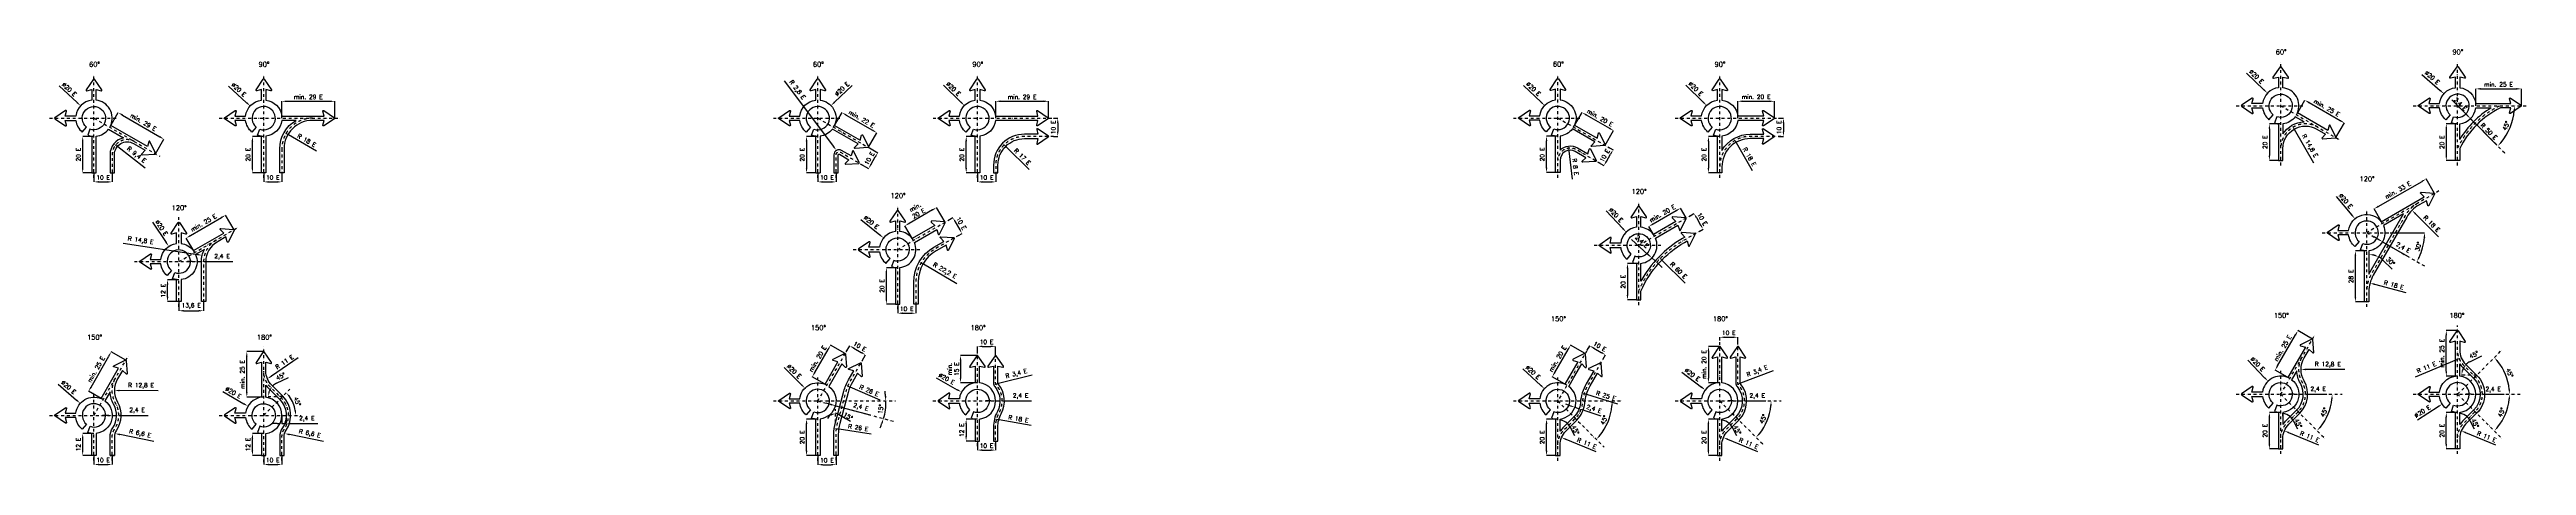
# Model space of a CAD drawing. Header units: millimetres. Extents: x 299 to 41091, y -5240 to 1615.
import ezdxf

# ---------------------------------------------------------------- set-up
doc = ezdxf.new("R2010")
doc.units = ezdxf.units.MM
doc.header["$LTSCALE"] = 5
doc.linetypes.add('ČERCHOVANÁ', pattern=[25.4, 12.7, -6.35, 0, -6.35])
doc.layers.add('Kóty', color=2, linetype='Continuous')
doc.layers.add('Značka', color=7, linetype='Continuous')
doc.styles.get("Standard").update_dxf_attribs({"font": 'romand.shx', "height": 70})
doc.dimstyles.get("Standard").update_dxf_attribs({"dimtxt": 70, "dimasz": 80, "dimexe": 0.18, "dimexo": 0.0625, "dimgap": 37.5, "dimtad": 1, "dimdec": 0, "dimzin": 0, "dimdsep": 46, "dimtxsty": 'Standard', "dimcen": 0.09, "dimadec": 0, "dimazin": 0, "dimtfac": 1, "dimtdec": 0, "dimtofl": 0, "dimtmove": 0, "dimatfit": 3, "dimfxl": 1, "dimtolj": 1, "dimtzin": 0, "dimarcsym": 0})

# ---------------------------------------------------------------- blocks, each defined once
blk = doc.blocks.new('*D0')
at = {"layer": 'Defpoints', "color": 0, "transparency": 16777216}
for p in [(845, 183), (1031, 183), (995, -417)]:
    blk.add_point(p, dxfattribs=at)
at = {"layer": 'Kóty', "color": 0, "lineweight": -2, "transparency": 16777216}
for p, q in [((1031, 183), (845, 183)), ((845, -337), (845, 103)), ((995, -417), (845, -417))]:
    blk.add_line(p, q, dxfattribs=at)
at = {"layer": 'Kóty', "color": 0, "transparency": 16777216}
for points in [[(832, 103), (858, 103), (845, 183)], [(832, -337), (858, -337), (845, -417)]]:
    blk.add_solid(points, dxfattribs=at)
at = {"layer": 'Kóty', "color": 0, "transparency": 16777216, "insert": (773, -117), "char_height": 70, "attachment_point": 5, "rotation": 90}
blk.add_mtext('\\A1;20 E', dxfattribs=at)
blk = doc.blocks.new('*D1')
at = {"layer": 'Defpoints', "color": 0, "transparency": 16777216}
for p in [(1293, 336), (2183, 136), (2044, -102)]:
    blk.add_point(p, dxfattribs=at)
at = {"layer": 'Kóty', "color": 0, "lineweight": -2, "transparency": 16777216}
for p, q in [((1293, 336), (1432, 575)), ((1501, 534), (2114, 176)), ((2044, -102), (2183, 136))]:
    blk.add_line(p, q, dxfattribs=at)
at = {"layer": 'Kóty', "color": 0, "transparency": 16777216}
for points in [[(1508, 546), (1494, 523), (1432, 574)], [(2121, 188), (2107, 165), (2183, 136)]]:
    blk.add_solid(points, dxfattribs=at)
at = {"layer": 'Kóty', "color": 0, "transparency": 16777216, "insert": (1844, 418), "char_height": 70, "attachment_point": 5, "rotation": 329.7489}
blk.add_mtext('\\A1;min. 29 E', dxfattribs=at)
blk = doc.blocks.new('*D2')
at = {"layer": 'Defpoints', "color": 0, "transparency": 16777216}
for p in [(3640, 183), (3826, 183), (3790, -417)]:
    blk.add_point(p, dxfattribs=at)
at = {"layer": 'Kóty', "color": 0, "lineweight": -2, "transparency": 16777216}
for p, q in [((3826, 183), (3640, 183)), ((3640, -337), (3640, 103)), ((3790, -417), (3640, -417))]:
    blk.add_line(p, q, dxfattribs=at)
at = {"layer": 'Kóty', "color": 0, "transparency": 16777216}
for points in [[(3627, 103), (3653, 103), (3640, 183)], [(3627, -337), (3653, -337), (3640, -417)]]:
    blk.add_solid(points, dxfattribs=at)
at = {"layer": 'Kóty', "color": 0, "transparency": 16777216, "insert": (3568, -117), "char_height": 70, "attachment_point": 5, "rotation": 90}
blk.add_mtext('\\A1;20 E', dxfattribs=at)
blk = doc.blocks.new('*D3')
at = {"layer": 'Defpoints', "color": 0, "transparency": 16777216}
for p in [(4126, 483), (4996, 761), (4996, 483)]:
    blk.add_point(p, dxfattribs=at)
at = {"layer": 'Kóty', "color": 0, "lineweight": -2, "transparency": 16777216}
for p, q in [((4126, 483), (4126, 762)), ((4206, 761), (4916, 761)), ((4996, 483), (4996, 762))]:
    blk.add_line(p, q, dxfattribs=at)
at = {"layer": 'Kóty', "color": 0, "transparency": 16777216}
for points in [[(4206, 775), (4206, 748), (4126, 761)], [(4916, 775), (4916, 748), (4996, 761)]]:
    blk.add_solid(points, dxfattribs=at)
at = {"layer": 'Kóty', "color": 0, "transparency": 16777216, "insert": (4561, 834), "char_height": 70, "attachment_point": 5}
blk.add_mtext('\\A1;min. 29 E', dxfattribs=at)
blk = doc.blocks.new('*D4')
at = {"layer": 'Defpoints', "color": 0, "transparency": 16777216}
for p in [(2243, -2180), (2429, -2180), (2393, -2540)]:
    blk.add_point(p, dxfattribs=at)
at = {"layer": 'Kóty', "color": 0, "lineweight": -2, "transparency": 16777216}
for p, q in [((2428, -2180), (2242, -2180)), ((2243, -2460), (2243, -2260)), ((2392, -2540), (2242, -2540))]:
    blk.add_line(p, q, dxfattribs=at)
at = {"layer": 'Kóty', "color": 0, "transparency": 16777216}
for points in [[(2229, -2260), (2256, -2260), (2243, -2180)], [(2229, -2460), (2256, -2460), (2243, -2540)]]:
    blk.add_solid(points, dxfattribs=at)
at = {"layer": 'Kóty', "color": 0, "transparency": 16777216, "insert": (2170, -2360), "char_height": 70, "attachment_point": 5, "rotation": 90}
blk.add_mtext('\\A1;12 E', dxfattribs=at)
blk = doc.blocks.new('*D5')
at = {"layer": 'Defpoints', "color": 0, "transparency": 16777216}
for p in [(3198, -1115), (3338, -1355), (2690, -1733)]:
    blk.add_point(p, dxfattribs=at)
at = {"layer": 'Kóty', "color": 0, "lineweight": -2, "transparency": 16777216}
for p, q in [((2619, -1452), (3129, -1155)), ((3338, -1355), (3198, -1115)), ((2690, -1733), (2550, -1493))]:
    blk.add_line(p, q, dxfattribs=at)
at = {"layer": 'Kóty', "color": 0, "transparency": 16777216}
for points in [[(3122, -1144), (3136, -1167), (3198, -1115)], [(2612, -1441), (2626, -1464), (2550, -1493)]]:
    blk.add_solid(points, dxfattribs=at)
at = {"layer": 'Kóty', "color": 0, "transparency": 16777216, "insert": (2837, -1241), "char_height": 70, "attachment_point": 5, "rotation": 30.2263}
blk.add_mtext('\\A1;min. 25 E', dxfattribs=at)
blk = doc.blocks.new('*D6')
at = {"layer": 'Defpoints', "color": 0, "transparency": 16777216}
for p in [(845, -4714), (1031, -4714), (995, -5074)]:
    blk.add_point(p, dxfattribs=at)
at = {"layer": 'Kóty', "color": 0, "lineweight": -2, "transparency": 16777216}
for p, q in [((1031, -4714), (845, -4714)), ((845, -4994), (845, -4794)), ((995, -5074), (845, -5074))]:
    blk.add_line(p, q, dxfattribs=at)
at = {"layer": 'Kóty', "color": 0, "transparency": 16777216}
for points in [[(832, -4794), (858, -4794), (845, -4714)], [(832, -4994), (858, -4994), (845, -5074)]]:
    blk.add_solid(points, dxfattribs=at)
at = {"layer": 'Kóty', "color": 0, "transparency": 16777216, "insert": (773, -4894), "char_height": 70, "attachment_point": 5, "rotation": 90}
blk.add_mtext('\\A1;12 E', dxfattribs=at)
blk = doc.blocks.new('*D7')
at = {"layer": 'Defpoints', "color": 0, "transparency": 16777216}
for p in [(1376, -4713), (1569, -4754)]:
    blk.add_point(p, dxfattribs=at)
at = {"layer": 'Kóty', "color": 0, "lineweight": -2, "transparency": 16777216}
blk.add_line((2014, -4847), (1454, -4730), dxfattribs=at)
at = {"layer": 'Kóty', "color": 0, "transparency": 16777216}
blk.add_solid([(1457, -4717), (1451, -4743), (1376, -4713)], dxfattribs=at)
at = {"layer": 'Kóty', "color": 0, "transparency": 16777216, "insert": (1789, -4719), "char_height": 70, "attachment_point": 5, "rotation": 348.1838}
blk.add_mtext('\\A1;R 6,6 E', dxfattribs=at)
blk = doc.blocks.new('*D8')
at = {"layer": 'Defpoints', "color": 0, "transparency": 16777216}
for p in [(1314, -3367), (1556, -3505), (1185, -4156)]:
    blk.add_point(p, dxfattribs=at)
at = {"layer": 'Kóty', "color": 0, "lineweight": -2, "transparency": 16777216}
for p, q in [((982, -3949), (1274, -3436)), ((1556, -3505), (1314, -3367)), ((1185, -4156), (942, -4018))]:
    blk.add_line(p, q, dxfattribs=at)
at = {"layer": 'Kóty', "color": 0, "transparency": 16777216}
for points in [[(1263, -3430), (1286, -3443), (1314, -3367)], [(970, -3942), (994, -3956), (942, -4018)]]:
    blk.add_solid(points, dxfattribs=at)
at = {"layer": 'Kóty', "color": 0, "transparency": 16777216, "insert": (1065, -3657), "char_height": 70, "attachment_point": 5, "rotation": 60.3167}
blk.add_mtext('\\A1;min. 25 E', dxfattribs=at)
blk = doc.blocks.new('*D9')
at = {"layer": 'Defpoints', "color": 0, "transparency": 16777216}
for p in [(3640, -4714), (3826, -4714), (3790, -5074)]:
    blk.add_point(p, dxfattribs=at)
at = {"layer": 'Kóty', "color": 0, "lineweight": -2, "transparency": 16777216}
for p, q in [((3826, -4714), (3640, -4714)), ((3640, -4994), (3640, -4794)), ((3790, -5074), (3640, -5074))]:
    blk.add_line(p, q, dxfattribs=at)
at = {"layer": 'Kóty', "color": 0, "transparency": 16777216}
for points in [[(3627, -4794), (3654, -4794), (3640, -4714)], [(3627, -4994), (3654, -4994), (3640, -5074)]]:
    blk.add_solid(points, dxfattribs=at)
at = {"layer": 'Kóty', "color": 0, "transparency": 16777216, "insert": (3568, -4894), "char_height": 70, "attachment_point": 5, "rotation": 90}
blk.add_mtext('\\A1;12 E', dxfattribs=at)
blk = doc.blocks.new('*D10')
at = {"layer": 'Defpoints', "color": 0, "transparency": 16777216}
for p in [(3548, -3364), (3826, -3364), (3826, -4114)]:
    blk.add_point(p, dxfattribs=at)
at = {"layer": 'Kóty', "color": 0, "lineweight": -2, "transparency": 16777216}
for p, q in [((3826, -3364), (3547, -3364)), ((3548, -4034), (3548, -3444)), ((3826, -4114), (3547, -4114))]:
    blk.add_line(p, q, dxfattribs=at)
at = {"layer": 'Kóty', "color": 0, "transparency": 16777216}
for points in [[(3534, -3444), (3561, -3444), (3548, -3364)], [(3534, -4034), (3561, -4034), (3548, -4114)]]:
    blk.add_solid(points, dxfattribs=at)
at = {"layer": 'Kóty', "color": 0, "transparency": 16777216, "insert": (3475, -3739), "char_height": 70, "attachment_point": 5, "rotation": 90}
blk.add_mtext('\\A1;min. 25 E', dxfattribs=at)
blk = doc.blocks.new('*D11')
at = {"layer": 'Defpoints', "color": 0, "transparency": 16777216}
for p in [(12952, 183), (12766, -417), (12916, -417)]:
    blk.add_point(p, dxfattribs=at)
at = {"layer": 'Kóty', "color": 0, "lineweight": -2, "transparency": 16777216}
for p, q in [((12952, 183), (12766, 183)), ((12766, 103), (12766, -337)), ((12916, -417), (12766, -417))]:
    blk.add_line(p, q, dxfattribs=at)
at = {"layer": 'Kóty', "color": 0, "transparency": 16777216}
for points in [[(12753, 103), (12780, 103), (12766, 183)], [(12753, -337), (12780, -337), (12766, -417)]]:
    blk.add_solid(points, dxfattribs=at)
at = {"layer": 'Kóty', "color": 0, "transparency": 16777216, "insert": (12694, -117), "char_height": 70, "attachment_point": 5, "rotation": 90}
blk.add_mtext('\\A1;20 E', dxfattribs=at)
blk = doc.blocks.new('*D12')
at = {"layer": 'Defpoints', "color": 0, "transparency": 16777216}
for p in [(15396, 183), (15582, 183), (15546, -417)]:
    blk.add_point(p, dxfattribs=at)
at = {"layer": 'Kóty', "color": 0, "lineweight": -2, "transparency": 16777216}
for p, q in [((15582, 183), (15395, 183)), ((15396, -337), (15396, 103)), ((15546, -417), (15395, -417))]:
    blk.add_line(p, q, dxfattribs=at)
at = {"layer": 'Kóty', "color": 0, "transparency": 16777216}
for points in [[(15382, 103), (15409, 103), (15396, 183)], [(15382, -337), (15409, -337), (15396, -417)]]:
    blk.add_solid(points, dxfattribs=at)
at = {"layer": 'Kóty', "color": 0, "transparency": 16777216, "insert": (15323, -117), "char_height": 70, "attachment_point": 5, "rotation": 90}
blk.add_mtext('\\A1;20 E', dxfattribs=at)
blk = doc.blocks.new('*D13')
at = {"layer": 'Defpoints', "color": 0, "transparency": 16777216}
for p in [(14081, -1981), (14267, -1981), (14231, -2581)]:
    blk.add_point(p, dxfattribs=at)
at = {"layer": 'Kóty', "color": 0, "lineweight": -2, "transparency": 16777216}
for p, q in [((14267, -1981), (14081, -1981)), ((14081, -2501), (14081, -2061)), ((14231, -2581), (14081, -2581))]:
    blk.add_line(p, q, dxfattribs=at)
at = {"layer": 'Kóty', "color": 0, "transparency": 16777216}
for points in [[(14068, -2061), (14094, -2061), (14081, -1981)], [(14068, -2501), (14094, -2501), (14081, -2581)]]:
    blk.add_solid(points, dxfattribs=at)
at = {"layer": 'Kóty', "color": 0, "transparency": 16777216, "insert": (14009, -2281), "char_height": 70, "attachment_point": 5, "rotation": 90}
blk.add_mtext('\\A1;20 E', dxfattribs=at)
blk = doc.blocks.new('*D14')
at = {"layer": 'Defpoints', "color": 0, "transparency": 16777216}
for p in [(13212, 333), (13784, 3), (13923, 244)]:
    blk.add_point(p, dxfattribs=at)
at = {"layer": 'Kóty', "color": 0, "lineweight": -2, "transparency": 16777216}
for p, q in [((13212, 333), (13352, 574)), ((13421, 534), (13854, 284)), ((13784, 3), (13923, 244))]:
    blk.add_line(p, q, dxfattribs=at)
at = {"layer": 'Kóty', "color": 0, "transparency": 16777216}
for points in [[(13427, 546), (13414, 522), (13351, 574)], [(13860, 296), (13847, 272), (13923, 244)]]:
    blk.add_solid(points, dxfattribs=at)
at = {"layer": 'Kóty', "color": 0, "transparency": 16777216, "insert": (13673, 472), "char_height": 70, "attachment_point": 5, "rotation": 330}
blk.add_mtext('\\A1;min. 22 E', dxfattribs=at)
blk = doc.blocks.new('*D15')
at = {"layer": 'Defpoints', "color": 0, "transparency": 16777216}
for p in [(15882, 483), (16752, 761), (16752, 483)]:
    blk.add_point(p, dxfattribs=at)
at = {"layer": 'Kóty', "color": 0, "lineweight": -2, "transparency": 16777216}
for p, q in [((15882, 483), (15882, 762)), ((15962, 761), (16672, 761)), ((16752, 483), (16752, 762))]:
    blk.add_line(p, q, dxfattribs=at)
at = {"layer": 'Kóty', "color": 0, "transparency": 16777216}
for points in [[(15962, 775), (15962, 748), (15882, 761)], [(16672, 775), (16672, 748), (16752, 761)]]:
    blk.add_solid(points, dxfattribs=at)
at = {"layer": 'Kóty', "color": 0, "transparency": 16777216, "insert": (16317, 834), "char_height": 70, "attachment_point": 5}
blk.add_mtext('\\A1;min. 29 E', dxfattribs=at)
blk = doc.blocks.new('*D16')
at = {"layer": 'Defpoints', "color": 0, "transparency": 16777216}
for p in [(15580, -4477), (15394, -4837), (15544, -4837)]:
    blk.add_point(p, dxfattribs=at)
at = {"layer": 'Kóty', "color": 0, "lineweight": -2, "transparency": 16777216}
for p, q in [((15580, -4477), (15394, -4477)), ((15394, -4557), (15394, -4757)), ((15544, -4837), (15394, -4837))]:
    blk.add_line(p, q, dxfattribs=at)
at = {"layer": 'Kóty', "color": 0, "transparency": 16777216}
for points in [[(15381, -4557), (15408, -4557), (15394, -4477)], [(15381, -4757), (15408, -4757), (15394, -4837)]]:
    blk.add_solid(points, dxfattribs=at)
at = {"layer": 'Kóty', "color": 0, "transparency": 16777216, "insert": (15322, -4657), "char_height": 70, "attachment_point": 5, "rotation": 90}
blk.add_mtext('\\A1;12 E', dxfattribs=at)
blk = doc.blocks.new('*D17')
at = {"layer": 'Defpoints', "color": 0, "transparency": 16777216}
for p in [(15850, -3910), (15949, -3885)]:
    blk.add_point(p, dxfattribs=at)
at = {"layer": 'Kóty', "color": 0, "lineweight": -2, "transparency": 16777216}
blk.add_line((16482, -3750), (15928, -3890), dxfattribs=at)
at = {"layer": 'Kóty', "color": 0, "transparency": 16777216}
blk.add_solid([(15925, -3877), (15931, -3903), (15850, -3910)], dxfattribs=at)
at = {"layer": 'Kóty', "color": 0, "transparency": 16777216, "insert": (16224, -3733), "char_height": 70, "attachment_point": 5, "rotation": 14.2459}
blk.add_mtext('\\A1;R 3,4 E', dxfattribs=at)
blk = doc.blocks.new('*D18')
at = {"layer": 'Defpoints', "color": 0, "transparency": 16777216}
for p in [(12766, -4477), (12952, -4477), (12916, -5077)]:
    blk.add_point(p, dxfattribs=at)
at = {"layer": 'Kóty', "color": 0, "lineweight": -2, "transparency": 16777216}
for p, q in [((12952, -4477), (12766, -4477)), ((12766, -4997), (12766, -4557)), ((12916, -5077), (12766, -5077))]:
    blk.add_line(p, q, dxfattribs=at)
at = {"layer": 'Kóty', "color": 0, "transparency": 16777216}
for points in [[(12753, -4557), (12780, -4557), (12766, -4477)], [(12753, -4997), (12780, -4997), (12766, -5077)]]:
    blk.add_solid(points, dxfattribs=at)
at = {"layer": 'Kóty', "color": 0, "transparency": 16777216, "insert": (12694, -4777), "char_height": 70, "attachment_point": 5, "rotation": 90}
blk.add_mtext('\\A1;20 E', dxfattribs=at)
blk = doc.blocks.new('*D19')
at = {"layer": 'Defpoints', "color": 0, "transparency": 16777216}
for p in [(24953, 186), (25139, 186), (25103, -414)]:
    blk.add_point(p, dxfattribs=at)
at = {"layer": 'Kóty', "color": 0, "lineweight": -2, "transparency": 16777216}
for p, q in [((25139, 186), (24953, 186)), ((24953, -334), (24953, 106)), ((25103, -414), (24953, -414))]:
    blk.add_line(p, q, dxfattribs=at)
at = {"layer": 'Kóty', "color": 0, "transparency": 16777216}
for points in [[(24940, 106), (24966, 106), (24953, 186)], [(24940, -334), (24966, -334), (24953, -414)]]:
    blk.add_solid(points, dxfattribs=at)
at = {"layer": 'Kóty', "color": 0, "transparency": 16777216, "insert": (24881, -114), "char_height": 70, "attachment_point": 5, "rotation": 90}
blk.add_mtext('\\A1;20 E', dxfattribs=at)
blk = doc.blocks.new('*D20')
at = {"layer": 'Defpoints', "color": 0, "transparency": 16777216}
for p in [(27805, 183), (27619, -417), (27769, -417)]:
    blk.add_point(p, dxfattribs=at)
at = {"layer": 'Kóty', "color": 0, "lineweight": -2, "transparency": 16777216}
for p, q in [((27805, 183), (27619, 183)), ((27619, 103), (27619, -337)), ((27769, -417), (27619, -417))]:
    blk.add_line(p, q, dxfattribs=at)
at = {"layer": 'Kóty', "color": 0, "transparency": 16777216}
for points in [[(27606, 103), (27632, 103), (27619, 183)], [(27606, -337), (27632, -337), (27619, -417)]]:
    blk.add_solid(points, dxfattribs=at)
at = {"layer": 'Kóty', "color": 0, "transparency": 16777216, "insert": (27546, -117), "char_height": 70, "attachment_point": 5, "rotation": 90}
blk.add_mtext('\\A1;20 E', dxfattribs=at)
blk = doc.blocks.new('*D21')
at = {"layer": 'Defpoints', "color": 0, "transparency": 16777216}
for p in [(26472, -1912), (26286, -2512), (26436, -2512)]:
    blk.add_point(p, dxfattribs=at)
at = {"layer": 'Kóty', "color": 0, "lineweight": -2, "transparency": 16777216}
for p, q in [((26472, -1912), (26286, -1912)), ((26286, -1992), (26286, -2432)), ((26436, -2512), (26286, -2512))]:
    blk.add_line(p, q, dxfattribs=at)
at = {"layer": 'Kóty', "color": 0, "transparency": 16777216}
for points in [[(26273, -1992), (26299, -1992), (26286, -1912)], [(26273, -2432), (26299, -2432), (26286, -2512)]]:
    blk.add_solid(points, dxfattribs=at)
at = {"layer": 'Kóty', "color": 0, "transparency": 16777216, "insert": (26214, -2212), "char_height": 70, "attachment_point": 5, "rotation": 90}
blk.add_mtext('\\A1;20 E', dxfattribs=at)
blk = doc.blocks.new('*D22')
at = {"layer": 'Defpoints', "color": 0, "transparency": 16777216}
for p in [(24953, -4477), (25139, -4477), (25103, -5077)]:
    blk.add_point(p, dxfattribs=at)
at = {"layer": 'Kóty', "color": 0, "lineweight": -2, "transparency": 16777216}
for p, q in [((25139, -4477), (24953, -4477)), ((24953, -4997), (24953, -4557)), ((25103, -5077), (24953, -5077))]:
    blk.add_line(p, q, dxfattribs=at)
at = {"layer": 'Kóty', "color": 0, "transparency": 16777216}
for points in [[(24940, -4557), (24967, -4557), (24953, -4477)], [(24940, -4997), (24967, -4997), (24953, -5077)]]:
    blk.add_solid(points, dxfattribs=at)
at = {"layer": 'Kóty', "color": 0, "transparency": 16777216, "insert": (24881, -4777), "char_height": 70, "attachment_point": 5, "rotation": 90}
blk.add_mtext('\\A1;20 E', dxfattribs=at)
blk = doc.blocks.new('*D23')
at = {"layer": 'Defpoints', "color": 0, "transparency": 16777216}
for p in [(27619, -4477), (27805, -4477), (27769, -5077)]:
    blk.add_point(p, dxfattribs=at)
at = {"layer": 'Kóty', "color": 0, "lineweight": -2, "transparency": 16777216}
for p, q in [((27805, -4477), (27619, -4477)), ((27619, -4997), (27619, -4557)), ((27769, -5077), (27619, -5077))]:
    blk.add_line(p, q, dxfattribs=at)
at = {"layer": 'Kóty', "color": 0, "transparency": 16777216}
for points in [[(27606, -4557), (27632, -4557), (27619, -4477)], [(27606, -4997), (27632, -4997), (27619, -5077)]]:
    blk.add_solid(points, dxfattribs=at)
at = {"layer": 'Kóty', "color": 0, "transparency": 16777216, "insert": (27547, -4777), "char_height": 70, "attachment_point": 5, "rotation": 90}
blk.add_mtext('\\A1;20 E', dxfattribs=at)
blk = doc.blocks.new('*D24')
at = {"layer": 'Defpoints', "color": 0, "transparency": 16777216}
for p in [(4258, -3982), (3094, -4414), (3826, -4414), (4335, -4278), (4437, -4414)]:
    blk.add_point(p, dxfattribs=at)
at = {"layer": 'Kóty', "color": 0, "lineweight": -2, "transparency": 16777216}
blk.add_arc((3826, -4414), 526, 8.7157, 36.2843, dxfattribs=at)
at = {"layer": 'Kóty', "color": 0, "transparency": 16777216}
for points in [[(4240, -4111), (4261, -4094), (4198, -4042)], [(4360, -4333), (4333, -4335), (4353, -4414)]]:
    blk.add_solid(points, dxfattribs=at)
at = {"layer": 'Kóty', "color": 0, "transparency": 16777216, "insert": (4379, -4185), "char_height": 70, "attachment_point": 5, "rotation": 292.5}
blk.add_mtext('\\A1;45°', dxfattribs=at)
blk = doc.blocks.new('*D25')
at = {"layer": 'Defpoints', "color": 0, "transparency": 16777216}
for p in [(26801, -1805), (28080, -3071)]:
    blk.add_point(p, dxfattribs=at)
at = {"layer": 'Kóty', "color": 0, "lineweight": -2, "transparency": 16777216}
blk.add_line((27238, -2237), (26857, -1861), dxfattribs=at)
at = {"layer": 'Kóty', "color": 0, "transparency": 16777216}
blk.add_solid([(26867, -1852), (26848, -1871), (26801, -1805)], dxfattribs=at)
at = {"layer": 'Kóty', "color": 0, "transparency": 16777216, "insert": (27127, -2026), "char_height": 70, "attachment_point": 5, "rotation": 315.315}
blk.add_mtext('\\A1;R 60 E', dxfattribs=at)
blk = doc.blocks.new('*D26')
at = {"layer": 'Defpoints', "color": 0, "transparency": 16777216}
for p in [(13413, -3920), (14130, -4226)]:
    blk.add_point(p, dxfattribs=at)
at = {"layer": 'Kóty', "color": 0, "lineweight": -2, "transparency": 16777216}
blk.add_line((13979, -4162), (13487, -3951), dxfattribs=at)
at = {"layer": 'Kóty', "color": 0, "transparency": 16777216}
blk.add_solid([(13492, -3939), (13482, -3964), (13413, -3920)], dxfattribs=at)
at = {"layer": 'Kóty', "color": 0, "transparency": 16777216, "insert": (13798, -4006), "char_height": 70, "attachment_point": 5, "rotation": 336.8599}
blk.add_mtext('\\A1;R 26 E', dxfattribs=at)
blk = doc.blocks.new('*D27')
at = {"layer": 'Defpoints', "color": 0, "transparency": 16777216}
for p in [(13223, -4630), (13994, -4749)]:
    blk.add_point(p, dxfattribs=at)
at = {"layer": 'Kóty', "color": 0, "lineweight": -2, "transparency": 16777216}
blk.add_line((13831, -4724), (13302, -4642), dxfattribs=at)
at = {"layer": 'Kóty', "color": 0, "transparency": 16777216}
blk.add_solid([(13304, -4629), (13300, -4655), (13223, -4630)], dxfattribs=at)
at = {"layer": 'Kóty', "color": 0, "transparency": 16777216, "insert": (13617, -4617), "char_height": 70, "attachment_point": 5, "rotation": 351.2006}
blk.add_mtext('\\A1;R 26 E', dxfattribs=at)
blk = doc.blocks.new('*D28')
at = {"layer": 'Defpoints', "color": 0, "transparency": 16777216}
for p in [(13242, -4255), (13312, -4273), (13312, -4273)]:
    blk.add_point(p, dxfattribs=at)
at = {"layer": 'Kóty', "color": 0, "lineweight": -2, "transparency": 16777216}
for p, q in [((13165, -4234), (13088, -4213)), ((13242, -4255), (13242, -4255)), ((13312, -4273), (13312, -4273)), ((13389, -4294), (13812, -4407))]:
    blk.add_line(p, q, dxfattribs=at)
at = {"layer": 'Kóty', "color": 0, "transparency": 16777216}
for points in [[(13168, -4221), (13161, -4247), (13242, -4255)], [(13392, -4281), (13386, -4307), (13312, -4273)]]:
    blk.add_solid(points, dxfattribs=at)
at = {"layer": 'Kóty', "color": 0, "transparency": 16777216, "insert": (13660, -4284), "char_height": 70, "attachment_point": 5, "rotation": 345}
blk.add_mtext('\\A1;2,4 E', dxfattribs=at)
blk = doc.blocks.new('*D29')
at = {"layer": 'Defpoints', "color": 0, "transparency": 16777216}
for p in [(37044, 388), (36858, -212), (37008, -212)]:
    blk.add_point(p, dxfattribs=at)
at = {"layer": 'Kóty', "color": 0, "lineweight": -2, "transparency": 16777216}
for p, q in [((37044, 388), (36858, 388)), ((36858, 308), (36858, -132)), ((37008, -212), (36858, -212))]:
    blk.add_line(p, q, dxfattribs=at)
at = {"layer": 'Kóty', "color": 0, "transparency": 16777216}
for points in [[(36844, 308), (36871, 308), (36858, 388)], [(36844, -132), (36871, -132), (36858, -212)]]:
    blk.add_solid(points, dxfattribs=at)
at = {"layer": 'Kóty', "color": 0, "transparency": 16777216, "insert": (36785, 88), "char_height": 70, "attachment_point": 5, "rotation": 90}
blk.add_mtext('\\A1;20 E', dxfattribs=at)
blk = doc.blocks.new('*D30')
at = {"layer": 'Defpoints', "color": 0, "transparency": 16777216}
for p in [(37304, 538), (37953, 163), (38092, 404)]:
    blk.add_point(p, dxfattribs=at)
at = {"layer": 'Kóty', "color": 0, "lineweight": -2, "transparency": 16777216}
for p, q in [((37304, 538), (37443, 779)), ((37512, 739), (38023, 444)), ((37953, 163), (38092, 404))]:
    blk.add_line(p, q, dxfattribs=at)
at = {"layer": 'Kóty', "color": 0, "transparency": 16777216}
for points in [[(37519, 751), (37505, 727), (37443, 779)], [(38030, 456), (38016, 432), (38092, 404)]]:
    blk.add_solid(points, dxfattribs=at)
at = {"layer": 'Kóty', "color": 0, "transparency": 16777216, "insert": (37804, 654), "char_height": 70, "attachment_point": 5, "rotation": 330}
blk.add_mtext('\\A1;min. 25 E', dxfattribs=at)
blk = doc.blocks.new('*D31')
at = {"layer": 'Defpoints', "color": 0, "transparency": 16777216}
for p in [(39957, 388), (39771, -212), (39921, -212)]:
    blk.add_point(p, dxfattribs=at)
at = {"layer": 'Kóty', "color": 0, "lineweight": -2, "transparency": 16777216}
for p, q in [((39957, 388), (39771, 388)), ((39771, 308), (39771, -132)), ((39921, -212), (39771, -212))]:
    blk.add_line(p, q, dxfattribs=at)
at = {"layer": 'Kóty', "color": 0, "transparency": 16777216}
for points in [[(39758, 308), (39785, 308), (39771, 388)], [(39758, -132), (39785, -132), (39771, -212)]]:
    blk.add_solid(points, dxfattribs=at)
at = {"layer": 'Kóty', "color": 0, "transparency": 16777216, "insert": (39699, 88), "char_height": 70, "attachment_point": 5, "rotation": 90}
blk.add_mtext('\\A1;20 E', dxfattribs=at)
blk = doc.blocks.new('*D32')
at = {"layer": 'Defpoints', "color": 0, "transparency": 16777216}
for p in [(41007, 966), (40257, 688), (41007, 688)]:
    blk.add_point(p, dxfattribs=at)
at = {"layer": 'Kóty', "color": 0, "lineweight": -2, "transparency": 16777216}
for p, q in [((40257, 688), (40257, 967)), ((40337, 966), (40927, 966)), ((41007, 688), (41007, 967))]:
    blk.add_line(p, q, dxfattribs=at)
at = {"layer": 'Kóty', "color": 0, "transparency": 16777216}
for points in [[(40337, 980), (40337, 953), (40257, 966)], [(40927, 980), (40927, 953), (41007, 966)]]:
    blk.add_solid(points, dxfattribs=at)
at = {"layer": 'Kóty', "color": 0, "transparency": 16777216, "insert": (40632, 1039), "char_height": 70, "attachment_point": 5}
blk.add_mtext('\\A1;min. 25 E', dxfattribs=at)
blk = doc.blocks.new('*D33')
at = {"layer": 'Defpoints', "color": 0, "transparency": 16777216}
for p in [(38274, -1704), (38460, -1704), (38424, -2544)]:
    blk.add_point(p, dxfattribs=at)
at = {"layer": 'Kóty', "color": 0, "lineweight": -2, "transparency": 16777216}
for p, q in [((38460, -1704), (38274, -1704)), ((38274, -2464), (38274, -1784)), ((38424, -2544), (38274, -2544))]:
    blk.add_line(p, q, dxfattribs=at)
at = {"layer": 'Kóty', "color": 0, "transparency": 16777216}
for points in [[(38261, -1784), (38288, -1784), (38274, -1704)], [(38261, -2464), (38288, -2464), (38274, -2544)]]:
    blk.add_solid(points, dxfattribs=at)
at = {"layer": 'Kóty', "color": 0, "transparency": 16777216, "insert": (38202, -2124), "char_height": 70, "attachment_point": 5, "rotation": 90}
blk.add_mtext('\\A1;28 E', dxfattribs=at)
blk = doc.blocks.new('*D34')
at = {"layer": 'Defpoints', "color": 0, "transparency": 16777216}
for p in [(1331, -4414), (1403, -4414), (1403, -4414)]:
    blk.add_point(p, dxfattribs=at)
at = {"layer": 'Kóty', "color": 0, "lineweight": -2, "transparency": 16777216}
for p, q in [((1251, -4414), (1171, -4414)), ((1331, -4414), (1331, -4414)), ((1403, -4414), (1403, -4414)), ((1483, -4414), (1921, -4414))]:
    blk.add_line(p, q, dxfattribs=at)
at = {"layer": 'Kóty', "color": 0, "transparency": 16777216}
for points in [[(1251, -4401), (1251, -4428), (1331, -4414)], [(1483, -4401), (1483, -4428), (1403, -4414)]]:
    blk.add_solid(points, dxfattribs=at)
at = {"layer": 'Kóty', "color": 0, "transparency": 16777216, "insert": (1742, -4335), "char_height": 70, "attachment_point": 5}
blk.add_mtext('\\A1;2,4 E', dxfattribs=at)
blk = doc.blocks.new('*D35')
at = {"layer": 'Defpoints', "color": 0, "transparency": 16777216}
for p in [(2729, -1880), (2801, -1880), (2801, -1880)]:
    blk.add_point(p, dxfattribs=at)
at = {"layer": 'Kóty', "color": 0, "lineweight": -2, "transparency": 16777216}
for p, q in [((2649, -1880), (2569, -1880)), ((2729, -1880), (2729, -1880)), ((2801, -1880), (2801, -1880)), ((2881, -1880), (3319, -1880))]:
    blk.add_line(p, q, dxfattribs=at)
at = {"layer": 'Kóty', "color": 0, "transparency": 16777216}
for points in [[(2649, -1867), (2649, -1894), (2729, -1880)], [(2881, -1867), (2881, -1894), (2801, -1880)]]:
    blk.add_solid(points, dxfattribs=at)
at = {"layer": 'Kóty', "color": 0, "transparency": 16777216, "insert": (3140, -1801), "char_height": 70, "attachment_point": 5}
blk.add_mtext('\\A1;2,4 E', dxfattribs=at)
blk = doc.blocks.new('*D36')
at = {"layer": 'Defpoints', "color": 0, "transparency": 16777216}
for p in [(3911, -4039), (3950, -3910), (3897, -4101), (4140, -4100), (4140, -4100)]:
    blk.add_point(p, dxfattribs=at)
at = {"layer": 'Kóty', "color": 0, "lineweight": -2, "transparency": 16777216}
blk.add_line((4038, -3886), (4237, -3790), dxfattribs=at)
for start, end in [(154.3932, 160.8467), (115.6068, 135)]:
    blk.add_arc((4140, -4100), 237, start, end, dxfattribs=at)
at = {"layer": 'Kóty', "color": 0, "transparency": 16777216}
for points in [[(3929, -4025), (3903, -4020), (3903, -4101)], [(3915, -3990), (3937, -4005), (3972, -3932)]]:
    blk.add_solid(points, dxfattribs=at)
at = {"layer": 'Kóty', "color": 0, "transparency": 16777216, "insert": (4106, -3773), "char_height": 70, "attachment_point": 5, "rotation": 25.6068}
blk.add_mtext('\\A1;45°', dxfattribs=at)
blk = doc.blocks.new('*D37')
at = {"layer": 'Defpoints', "color": 0, "transparency": 16777216}
for p in [(4126, -4414), (4198, -4414), (4198, -4550)]:
    blk.add_point(p, dxfattribs=at)
at = {"layer": 'Kóty', "color": 0, "lineweight": -2, "transparency": 16777216}
for p, q in [((4126, -4414), (4126, -4550)), ((4198, -4414), (4198, -4550)), ((4046, -4550), (3966, -4550)), ((4278, -4550), (4717, -4550))]:
    blk.add_line(p, q, dxfattribs=at)
at = {"layer": 'Kóty', "color": 0, "transparency": 16777216}
for points in [[(4046, -4537), (4046, -4563), (4126, -4550)], [(4278, -4537), (4278, -4563), (4198, -4550)]]:
    blk.add_solid(points, dxfattribs=at)
at = {"layer": 'Kóty', "color": 0, "transparency": 16777216, "insert": (4537, -4471), "char_height": 70, "attachment_point": 5}
blk.add_mtext('\\A1;2,4 E', dxfattribs=at)
blk = doc.blocks.new('*D38')
at = {"layer": 'Defpoints', "color": 0, "transparency": 16777216}
for p in [(13258, -47), (13309, -114)]:
    blk.add_point(p, dxfattribs=at)
at = {"layer": 'Kóty', "color": 0, "lineweight": -2, "transparency": 16777216}
for p, q in [((12399, 1096), (13210, 17)), ((13309, -114), (13309, -114)), ((13309, -114), (13309, -114))]:
    blk.add_line(p, q, dxfattribs=at)
at = {"layer": 'Kóty', "color": 0, "transparency": 16777216}
blk.add_solid([(13221, 25), (13200, 9), (13258, -47)], dxfattribs=at)
at = {"layer": 'Kóty', "color": 0, "transparency": 16777216, "insert": (12610, 947), "char_height": 70, "attachment_point": 5, "rotation": 306.9077}
blk.add_mtext('\\A1;R 2,8 E', dxfattribs=at)
blk = doc.blocks.new('*D39')
at = {"layer": 'Defpoints', "color": 0, "transparency": 16777216}
for p in [(15880, -4177), (15952, -4177), (15952, -4177)]:
    blk.add_point(p, dxfattribs=at)
at = {"layer": 'Kóty', "color": 0, "lineweight": -2, "transparency": 16777216}
for p, q in [((15800, -4177), (15720, -4177)), ((15880, -4177), (15880, -4177)), ((15952, -4177), (15952, -4177)), ((16032, -4177), (16471, -4177))]:
    blk.add_line(p, q, dxfattribs=at)
at = {"layer": 'Kóty', "color": 0, "transparency": 16777216}
for points in [[(15800, -4164), (15800, -4190), (15880, -4177)], [(16032, -4164), (16032, -4190), (15952, -4177)]]:
    blk.add_solid(points, dxfattribs=at)
at = {"layer": 'Kóty', "color": 0, "transparency": 16777216, "insert": (16292, -4098), "char_height": 70, "attachment_point": 5}
blk.add_mtext('\\A1;2,4 E', dxfattribs=at)
blk = doc.blocks.new('*D40')
at = {"layer": 'Defpoints', "color": 0, "transparency": 16777216}
for p in [(15861, -4476), (16393, -4568)]:
    blk.add_point(p, dxfattribs=at)
at = {"layer": 'Kóty', "color": 0, "lineweight": -2, "transparency": 16777216}
blk.add_line((16467, -4581), (15939, -4490), dxfattribs=at)
at = {"layer": 'Kóty', "color": 0, "transparency": 16777216}
blk.add_solid([(15942, -4477), (15937, -4503), (15861, -4476)], dxfattribs=at)
at = {"layer": 'Kóty', "color": 0, "transparency": 16777216, "insert": (16255, -4471), "char_height": 70, "attachment_point": 5, "rotation": 350.1372}
blk.add_mtext('\\A1;R 18 E', dxfattribs=at)
blk = doc.blocks.new('*D41')
at = {"layer": 'Defpoints', "color": 0, "transparency": 16777216}
for p in [(12220, -4177), (12952, -4177), (14053, -4371), (14234, -4177), (14199, -4511)]:
    blk.add_point(p, dxfattribs=at)
at = {"layer": 'Kóty', "color": 0, "lineweight": -2, "transparency": 16777216}
for start, end in [(4.1015, 8.2029), (336.7981, 340.8995)]:
    blk.add_arc((12952, -4177), 1118, start, end, dxfattribs=at)
at = {"layer": 'Kóty', "color": 0, "transparency": 16777216}
for points in [[(13996, -4539), (14021, -4547), (14032, -4466)], [(14081, -4096), (14054, -4097), (14070, -4177)]]:
    blk.add_solid(points, dxfattribs=at)
at = {"layer": 'Kóty', "color": 0, "transparency": 16777216, "insert": (13989, -4313), "char_height": 70, "attachment_point": 5, "rotation": 82.5005}
blk.add_mtext('\\A1;15°', dxfattribs=at)
blk = doc.blocks.new('*D42')
at = {"layer": 'Defpoints', "color": 0, "transparency": 16777216}
for p in [(39440, -519), (39578, -760), (38720, -1253)]:
    blk.add_point(p, dxfattribs=at)
at = {"layer": 'Kóty', "color": 0, "lineweight": -2, "transparency": 16777216}
for p, q in [((38651, -972), (39371, -559)), ((39578, -760), (39440, -519)), ((38720, -1253), (38581, -1012))]:
    blk.add_line(p, q, dxfattribs=at)
at = {"layer": 'Kóty', "color": 0, "transparency": 16777216}
for points in [[(39364, -547), (39377, -570), (39440, -519)], [(38644, -961), (38657, -984), (38581, -1012)]]:
    blk.add_solid(points, dxfattribs=at)
at = {"layer": 'Kóty', "color": 0, "transparency": 16777216, "insert": (38975, -703), "char_height": 70, "attachment_point": 5, "rotation": 29.8621}
blk.add_mtext('\\A1;min. 33 E', dxfattribs=at)
blk = doc.blocks.new('*D43')
at = {"layer": 'Defpoints', "color": 0, "transparency": 16777216}
for p in [(39069, -1094), (38496, -1702), (38553, -1766), (38496, -2085), (38496, -2085)]:
    blk.add_point(p, dxfattribs=at)
at = {"layer": 'Kóty', "color": 0, "lineweight": -2, "transparency": 16777216}
blk.add_line((38722, -1852), (38882, -2007), dxfattribs=at)
for start, end in [(74.1549, 75.8451), (45.8451, 60)]:
    blk.add_arc((38496, -2085), 325, start, end, dxfattribs=at)
at = {"layer": 'Kóty', "color": 0, "transparency": 16777216}
for points in [[(38574, -1784), (38577, -1757), (38496, -1761)], [(38590, -1761), (38580, -1785), (38659, -1804)]]:
    blk.add_solid(points, dxfattribs=at)
at = {"layer": 'Kóty', "color": 0, "transparency": 16777216, "insert": (38853, -1878), "char_height": 70, "attachment_point": 5, "rotation": 315.8451}
blk.add_mtext('\\A1;30°', dxfattribs=at)
blk = doc.blocks.new('*D44')
at = {"layer": 'Defpoints', "color": 0, "transparency": 16777216}
for p in [(27073, -4177), (27805, -4177), (28815, -4177), (28539, -4601), (28534, -4906)]:
    blk.add_point(p, dxfattribs=at)
at = {"layer": 'Kóty', "color": 0, "lineweight": -2, "transparency": 16777216}
blk.add_arc((27805, -4177), 847, 320.4118, 354.5882, dxfattribs=at)
at = {"layer": 'Kóty', "color": 0, "transparency": 16777216}
for points in [[(28635, -4256), (28662, -4257), (28652, -4177)], [(28468, -4726), (28448, -4708), (28404, -4776)]]:
    blk.add_solid(points, dxfattribs=at)
at = {"layer": 'Kóty', "color": 0, "transparency": 16777216, "insert": (28521, -4473), "char_height": 70, "attachment_point": 5, "rotation": 67.5}
blk.add_mtext('\\A1;45°', dxfattribs=at)
blk = doc.blocks.new('*D45')
at = {"layer": 'Defpoints', "color": 0, "transparency": 16777216}
for p in [(28075, -3910), (28170, -3874)]:
    blk.add_point(p, dxfattribs=at)
at = {"layer": 'Kóty', "color": 0, "lineweight": -2, "transparency": 16777216}
blk.add_line((28684, -3678), (28150, -3882), dxfattribs=at)
at = {"layer": 'Kóty', "color": 0, "transparency": 16777216}
blk.add_solid([(28145, -3869), (28154, -3894), (28075, -3910)], dxfattribs=at)
at = {"layer": 'Kóty', "color": 0, "transparency": 16777216, "insert": (28426, -3691), "char_height": 70, "attachment_point": 5, "rotation": 20.9082}
blk.add_mtext('\\A1;R 3,4 E', dxfattribs=at)
blk = doc.blocks.new('*D46')
at = {"layer": 'Defpoints', "color": 0, "transparency": 16777216}
for p in [(24407, -4177), (25139, -4177), (26218, -4177), (25915, -4625), (25902, -4940)]:
    blk.add_point(p, dxfattribs=at)
at = {"layer": 'Kóty', "color": 0, "lineweight": -2, "transparency": 16777216}
blk.add_arc((25139, -4177), 895, 320.1207, 354.8793, dxfattribs=at)
at = {"layer": 'Kóty', "color": 0, "transparency": 16777216}
for points in [[(26018, -4256), (26044, -4257), (26035, -4177)], [(25836, -4760), (25817, -4742), (25772, -4810)]]:
    blk.add_solid(points, dxfattribs=at)
at = {"layer": 'Kóty', "color": 0, "transparency": 16777216, "insert": (25900, -4492), "char_height": 70, "attachment_point": 5, "rotation": 67.5}
blk.add_mtext('\\A1;45°', dxfattribs=at)
blk = doc.blocks.new('*D47')
at = {"layer": 'Defpoints', "color": 0, "transparency": 16777216}
for p in [(36858, -4367), (37044, -4367), (37008, -4967)]:
    blk.add_point(p, dxfattribs=at)
at = {"layer": 'Kóty', "color": 0, "lineweight": -2, "transparency": 16777216}
for p, q in [((37044, -4367), (36858, -4367)), ((36858, -4887), (36858, -4447)), ((37008, -4967), (36858, -4967))]:
    blk.add_line(p, q, dxfattribs=at)
at = {"layer": 'Kóty', "color": 0, "transparency": 16777216}
for points in [[(36844, -4447), (36871, -4447), (36858, -4367)], [(36844, -4887), (36871, -4887), (36858, -4967)]]:
    blk.add_solid(points, dxfattribs=at)
at = {"layer": 'Kóty', "color": 0, "transparency": 16777216, "insert": (36785, -4667), "char_height": 70, "attachment_point": 5, "rotation": 90}
blk.add_mtext('\\A1;20 E', dxfattribs=at)
blk = doc.blocks.new('*D48')
at = {"layer": 'Defpoints', "color": 0, "transparency": 16777216}
for p in [(37328, -3018), (37569, -3157), (37194, -3807)]:
    blk.add_point(p, dxfattribs=at)
at = {"layer": 'Kóty', "color": 0, "lineweight": -2, "transparency": 16777216}
for p, q in [((36993, -3598), (37288, -3087)), ((37569, -3157), (37327, -3018)), ((37194, -3807), (36952, -3667))]:
    blk.add_line(p, q, dxfattribs=at)
at = {"layer": 'Kóty', "color": 0, "transparency": 16777216}
for points in [[(37276, -3081), (37299, -3094), (37328, -3018)], [(36981, -3592), (37004, -3605), (36953, -3668)]]:
    blk.add_solid(points, dxfattribs=at)
at = {"layer": 'Kóty', "color": 0, "transparency": 16777216, "insert": (37077, -3307), "char_height": 70, "attachment_point": 5, "rotation": 60}
blk.add_mtext('\\A1;min. 25 E', dxfattribs=at)
blk = doc.blocks.new('*D49')
at = {"layer": 'Defpoints', "color": 0, "transparency": 16777216}
for p in [(36312, -4067), (37044, -4067), (38054, -4067), (37773, -4795), (37777, -4490)]:
    blk.add_point(p, dxfattribs=at)
at = {"layer": 'Kóty', "color": 0, "lineweight": -2, "transparency": 16777216}
blk.add_arc((37044, -4067), 847, 320.4118, 354.5882, dxfattribs=at)
at = {"layer": 'Kóty', "color": 0, "transparency": 16777216}
for points in [[(37874, -4146), (37901, -4147), (37891, -4067)], [(37707, -4616), (37687, -4598), (37643, -4666)]]:
    blk.add_solid(points, dxfattribs=at)
at = {"layer": 'Kóty', "color": 0, "transparency": 16777216, "insert": (37760, -4363), "char_height": 70, "attachment_point": 5, "rotation": 67.5}
blk.add_mtext('\\A1;45°', dxfattribs=at)
blk = doc.blocks.new('*D50')
at = {"layer": 'Defpoints', "color": 0, "transparency": 16777216}
for p in [(2813, -1777), (3251, -1845)]:
    blk.add_point(p, dxfattribs=at)
at = {"layer": 'Kóty', "color": 0, "lineweight": -2, "transparency": 16777216}
for p, q in [((1511, -1574), (2734, -1765)), ((3251, -1845), (3251, -1845)), ((3251, -1845), (3251, -1845))]:
    blk.add_line(p, q, dxfattribs=at)
at = {"layer": 'Kóty', "color": 0, "transparency": 16777216}
blk.add_solid([(2736, -1751), (2732, -1778), (2813, -1777)], dxfattribs=at)
at = {"layer": 'Kóty', "color": 0, "transparency": 16777216, "insert": (1799, -1538), "char_height": 70, "attachment_point": 5, "rotation": 351.1253}
blk.add_mtext('\\A1;R 14,8 E', dxfattribs=at)
blk = doc.blocks.new('*D54')
at = {"layer": 'Defpoints', "color": 0, "transparency": 16777216}
for p in [(37728, -1404), (38460, -1404), (38844, -1404), (39356, -1730), (39427, -1962)]:
    blk.add_point(p, dxfattribs=at)
at = {"layer": 'Kóty', "color": 0, "lineweight": -2, "transparency": 16777216}
blk.add_line((38844, -1404), (39414, -1404), dxfattribs=at)
blk.add_arc((38460, -1404), 954, 334.8081, 355.1919, dxfattribs=at)
at = {"layer": 'Kóty', "color": 0, "transparency": 16777216}
for points in [[(39397, -1483), (39424, -1484), (39414, -1404)], [(39335, -1816), (39311, -1803), (39286, -1880)]]:
    blk.add_solid(points, dxfattribs=at)
at = {"layer": 'Kóty', "color": 0, "transparency": 16777216, "insert": (39311, -1632), "char_height": 70, "attachment_point": 5, "rotation": 75}
blk.add_mtext('\\A1;30°', dxfattribs=at)
blk = doc.blocks.new('*D55')
at = {"layer": 'Defpoints', "color": 0, "transparency": 16777216}
for p in [(39225, 688), (39957, 688), (41091, 688), (40769, 219), (40759, -114)]:
    blk.add_point(p, dxfattribs=at)
at = {"layer": 'Kóty', "color": 0, "lineweight": -2, "transparency": 16777216}
blk.add_arc((39957, 688), 937, 319.8935, 355.1065, dxfattribs=at)
at = {"layer": 'Kóty', "color": 0, "transparency": 16777216}
for points in [[(40878, 608), (40904, 607), (40894, 688)], [(40684, 75), (40664, 93), (40620, 25)]]:
    blk.add_solid(points, dxfattribs=at)
at = {"layer": 'Kóty', "color": 0, "transparency": 16777216, "insert": (40756, 357), "char_height": 70, "attachment_point": 5, "rotation": 67.5}
blk.add_mtext('\\A1;45°', dxfattribs=at)
blk = doc.blocks.new('*D56')
at = {"layer": 'Defpoints', "color": 0, "transparency": 16777216}
for p in [(40018, -3464), (40323, -3338)]:
    blk.add_point(p, dxfattribs=at)
at = {"layer": 'Kóty', "color": 0, "lineweight": -2, "transparency": 16777216}
for p, q in [((39263, -3777), (39944, -3495)), ((40323, -3338), (40323, -3338)), ((40323, -3338), (40323, -3338))]:
    blk.add_line(p, q, dxfattribs=at)
at = {"layer": 'Kóty', "color": 0, "transparency": 16777216}
blk.add_solid([(39939, -3483), (39950, -3507), (40018, -3464)], dxfattribs=at)
at = {"layer": 'Kóty', "color": 0, "transparency": 16777216, "insert": (39445, -3623), "char_height": 70, "attachment_point": 5, "rotation": 22.5}
blk.add_mtext('\\A1;R 11 E', dxfattribs=at)
blk = doc.blocks.new('*D57')
at = {"layer": 'Defpoints', "color": 0, "transparency": 16777216}
for p in [(4163, 249), (4630, -21)]:
    blk.add_point(p, dxfattribs=at)
at = {"layer": 'Kóty', "color": 0, "lineweight": -2, "transparency": 16777216}
blk.add_line((4695, -59), (4232, 209), dxfattribs=at)
at = {"layer": 'Kóty', "color": 0, "transparency": 16777216}
blk.add_solid([(4239, 221), (4225, 197), (4163, 249)], dxfattribs=at)
at = {"layer": 'Kóty', "color": 0, "transparency": 16777216, "insert": (4534, 118), "char_height": 70, "attachment_point": 5, "rotation": 329.9632}
blk.add_mtext('\\A1;R 18 E', dxfattribs=at)
blk = doc.blocks.new('*D58')
at = {"layer": 'Defpoints', "color": 0, "transparency": 16777216}
for p in [(1368, -4005), (1752, -4006)]:
    blk.add_point(p, dxfattribs=at)
at = {"layer": 'Kóty', "color": 0, "lineweight": -2, "transparency": 16777216}
blk.add_line((2086, -4008), (1448, -4005), dxfattribs=at)
at = {"layer": 'Kóty', "color": 0, "transparency": 16777216}
blk.add_solid([(1448, -3992), (1448, -4018), (1368, -4005)], dxfattribs=at)
at = {"layer": 'Kóty', "color": 0, "transparency": 16777216, "insert": (1807, -3927), "char_height": 70, "attachment_point": 5, "rotation": 359.7597}
blk.add_mtext('\\A1;R 12,8 E', dxfattribs=at)
blk = doc.blocks.new('*D59')
at = {"layer": 'Defpoints', "color": 0, "transparency": 16777216}
for p in [(4171, -4713), (4365, -4754)]:
    blk.add_point(p, dxfattribs=at)
at = {"layer": 'Kóty', "color": 0, "lineweight": -2, "transparency": 16777216}
blk.add_line((4809, -4847), (4249, -4730), dxfattribs=at)
at = {"layer": 'Kóty', "color": 0, "transparency": 16777216}
blk.add_solid([(4252, -4717), (4246, -4743), (4171, -4713)], dxfattribs=at)
at = {"layer": 'Kóty', "color": 0, "transparency": 16777216, "insert": (4584, -4719), "char_height": 70, "attachment_point": 5, "rotation": 348.1838}
blk.add_mtext('\\A1;R 6,6 E', dxfattribs=at)
blk = doc.blocks.new('*D60')
at = {"layer": 'Defpoints', "color": 0, "transparency": 16777216}
for p in [(4160, -3627), (3887, -3812)]:
    blk.add_point(p, dxfattribs=at)
at = {"layer": 'Kóty', "color": 0, "lineweight": -2, "transparency": 16777216}
blk.add_line((4396, -3467), (3954, -3767), dxfattribs=at)
at = {"layer": 'Kóty', "color": 0, "transparency": 16777216}
blk.add_solid([(3946, -3756), (3961, -3778), (3887, -3812)], dxfattribs=at)
at = {"layer": 'Kóty', "color": 0, "transparency": 16777216, "insert": (4167, -3534), "char_height": 70, "attachment_point": 5, "rotation": 34.147}
blk.add_mtext('\\A1;R 11 E', dxfattribs=at)
blk = doc.blocks.new('*D61')
at = {"layer": 'Defpoints', "color": 0, "transparency": 16777216}
for p in [(15995, 69), (16356, -291)]:
    blk.add_point(p, dxfattribs=at)
at = {"layer": 'Kóty', "color": 0, "lineweight": -2, "transparency": 16777216}
blk.add_line((16430, -365), (16052, 13), dxfattribs=at)
at = {"layer": 'Kóty', "color": 0, "transparency": 16777216}
blk.add_solid([(16061, 22), (16042, 3), (15995, 69)], dxfattribs=at)
at = {"layer": 'Kóty', "color": 0, "transparency": 16777216, "insert": (16320, -153), "char_height": 70, "attachment_point": 5, "rotation": 315}
blk.add_mtext('\\A1;R 17 E', dxfattribs=at)
blk = doc.blocks.new('*D62')
at = {"layer": 'Defpoints', "color": 0, "transparency": 16777216}
for p in [(14620, -1885), (15197, -2218)]:
    blk.add_point(p, dxfattribs=at)
at = {"layer": 'Kóty', "color": 0, "lineweight": -2, "transparency": 16777216}
blk.add_line((15242, -2244), (14690, -1925), dxfattribs=at)
at = {"layer": 'Kóty', "color": 0, "transparency": 16777216}
blk.add_solid([(14696, -1914), (14683, -1937), (14620, -1885)], dxfattribs=at)
at = {"layer": 'Kóty', "color": 0, "transparency": 16777216, "insert": (15040, -2036), "char_height": 70, "attachment_point": 5, "rotation": 330}
blk.add_mtext('\\A1;R 22,2 E', dxfattribs=at)
blk = doc.blocks.new('*D63')
at = {"layer": 'Defpoints', "color": 0, "transparency": 16777216}
for p in [(25313, 24), (25343, -214)]:
    blk.add_point(p, dxfattribs=at)
at = {"layer": 'Kóty', "color": 0, "lineweight": -2, "transparency": 16777216}
blk.add_line((25382, -520), (25323, -55), dxfattribs=at)
at = {"layer": 'Kóty', "color": 0, "transparency": 16777216}
blk.add_solid([(25336, -53), (25310, -57), (25313, 24)], dxfattribs=at)
at = {"layer": 'Kóty', "color": 0, "transparency": 16777216, "insert": (25429, -318), "char_height": 70, "attachment_point": 5, "rotation": 277.2135}
blk.add_mtext('\\A1;R 8 E', dxfattribs=at)
blk = doc.blocks.new('*D64')
at = {"layer": 'Defpoints', "color": 0, "transparency": 16777216}
for p in [(28039, 147), (28309, -321)]:
    blk.add_point(p, dxfattribs=at)
at = {"layer": 'Kóty', "color": 0, "lineweight": -2, "transparency": 16777216}
blk.add_line((28346, -386), (28079, 78), dxfattribs=at)
at = {"layer": 'Kóty', "color": 0, "transparency": 16777216}
blk.add_solid([(28090, 84), (28067, 71), (28039, 147)], dxfattribs=at)
at = {"layer": 'Kóty', "color": 0, "transparency": 16777216, "insert": (28295, -152), "char_height": 70, "attachment_point": 5, "rotation": 300.0368}
blk.add_mtext('\\A1;R 18 E', dxfattribs=at)
blk = doc.blocks.new('*D65')
at = {"layer": 'Defpoints', "color": 0, "transparency": 16777216}
for p in [(25542, -4045), (26258, -4268)]:
    blk.add_point(p, dxfattribs=at)
at = {"layer": 'Kóty', "color": 0, "lineweight": -2, "transparency": 16777216}
blk.add_line((26129, -4228), (25618, -4068), dxfattribs=at)
at = {"layer": 'Kóty', "color": 0, "transparency": 16777216}
blk.add_solid([(25622, -4056), (25614, -4081), (25542, -4045)], dxfattribs=at)
at = {"layer": 'Kóty', "color": 0, "transparency": 16777216, "insert": (25933, -4091), "char_height": 70, "attachment_point": 5, "rotation": 342.6727}
blk.add_mtext('\\A1;R 25 E', dxfattribs=at)
blk = doc.blocks.new('*D66')
at = {"layer": 'Defpoints', "color": 0, "transparency": 16777216}
for p in [(37230, 366), (37452, -19)]:
    blk.add_point(p, dxfattribs=at)
at = {"layer": 'Kóty', "color": 0, "lineweight": -2, "transparency": 16777216}
blk.add_line((37589, -256), (37270, 296), dxfattribs=at)
at = {"layer": 'Kóty', "color": 0, "transparency": 16777216}
blk.add_solid([(37281, 303), (37258, 290), (37230, 366)], dxfattribs=at)
at = {"layer": 'Kóty', "color": 0, "transparency": 16777216, "insert": (37518, 25), "char_height": 70, "attachment_point": 5, "rotation": 300}
blk.add_mtext('\\A1;R 14,8 E', dxfattribs=at)
blk = doc.blocks.new('*D67')
at = {"layer": 'Defpoints', "color": 0, "transparency": 16777216}
for p in [(38515, -2234), (39036, -2374)]:
    blk.add_point(p, dxfattribs=at)
at = {"layer": 'Kóty', "color": 0, "lineweight": -2, "transparency": 16777216}
blk.add_line((39109, -2393), (38592, -2255), dxfattribs=at)
at = {"layer": 'Kóty', "color": 0, "transparency": 16777216}
blk.add_solid([(38595, -2242), (38589, -2268), (38515, -2234)], dxfattribs=at)
at = {"layer": 'Kóty', "color": 0, "transparency": 16777216, "insert": (38908, -2265), "char_height": 70, "attachment_point": 5, "rotation": 345}
blk.add_mtext('\\A1;R 18 E', dxfattribs=at)
blk = doc.blocks.new('*D68')
at = {"layer": 'Defpoints', "color": 0, "transparency": 16777216}
for p in [(39207, -1036), (39589, -1417)]:
    blk.add_point(p, dxfattribs=at)
at = {"layer": 'Kóty', "color": 0, "lineweight": -2, "transparency": 16777216}
blk.add_line((39642, -1470), (39263, -1092), dxfattribs=at)
at = {"layer": 'Kóty', "color": 0, "transparency": 16777216}
blk.add_solid([(39273, -1083), (39254, -1102), (39207, -1036)], dxfattribs=at)
at = {"layer": 'Kóty', "color": 0, "transparency": 16777216, "insert": (39532, -1258), "char_height": 70, "attachment_point": 5, "rotation": 315}
blk.add_mtext('\\A1;R 18 E', dxfattribs=at)
blk = doc.blocks.new('*D69')
at = {"layer": 'Defpoints', "color": 0, "transparency": 16777216}
for p in [(37380, -3657), (37764, -3659)]:
    blk.add_point(p, dxfattribs=at)
at = {"layer": 'Kóty', "color": 0, "lineweight": -2, "transparency": 16777216}
blk.add_line((38099, -3660), (37460, -3657), dxfattribs=at)
at = {"layer": 'Kóty', "color": 0, "transparency": 16777216}
blk.add_solid([(37460, -3644), (37460, -3671), (37380, -3657)], dxfattribs=at)
at = {"layer": 'Kóty', "color": 0, "transparency": 16777216, "insert": (37820, -3580), "char_height": 70, "attachment_point": 5, "rotation": 359.7597}
blk.add_mtext('\\A1;R 12,8 E', dxfattribs=at)

msp = doc.modelspace()

# ---------------------------------------------------------------- linework, layer by layer
at = {"color": 3}
msp.add_lwpolyline([(39993.3, -4565.6), (39993.3, -4364.4, 0.8864053), (39993.3, -3768.7), (39993.3, -3567.6, 0.044424), (40039, -3622.2), (40220.3, -3803.5, -0.4142135), (40220.3, -4329.6), (40039, -4510.9, 0.044424), (39993.3, -4565.6)], format="xyb", dxfattribs=at)
msp.add_lwpolyline([(1295.1, -5074.2), (1367.1, -5074.2)], dxfattribs=at)
at = {"layer": 'Kóty'}
for p, q in [((36478.1, 1227.4), (36768.8, 950.1)), ((457.1, 1013.4), (752, 740.7)), ((3247.5, 1008.3), (3544.8, 738.2)), ((13516.4, 1024), (13226.5, 745.9)), ((15020.1, 1026.5), (15308.6, 747.1)), ((24571.2, 1023), (24863, 747)), ((27244.7, 1028.5), (27532.6, 748.3)), ((39370, 1203.6), (39671.8, 938.5)), ((1031, 482.8), (1031.1, 482.8)), ((1031.1, 482.7), (1031.1, 482.9)), ((3826, 482.8), (3826.2, 482.8)), ((3826.1, 482.7), (3826.1, 482.9)), ((12952.3, 482.8), (12952.4, 482.8)), ((12952.3, 482.8), (12952.4, 482.8)), ((12952.3, 482.8), (12952.4, 482.8)), ((12952.4, 482.7), (12952.4, 482.9)), ((12952.4, 482.7), (12952.4, 482.9)), ((12952.4, 482.7), (12952.4, 482.9)), ((12952.4, 482.6), (12952.4, 482.8)), ((15581.6, 482.8), (15581.7, 482.8)), ((15581.7, 482.7), (15581.7, 482.9)), ((15581.7, 482.7), (15581.7, 482.9)), ((15581.7, 482.7), (15581.7, 482.9)), ((15581.7, 482.8), (15581.8, 482.8)), ((15581.7, 482.8), (15581.8, 482.8)), ((16835.7, 482.8), (16903.1, 482.8)), ((25139, 485.9), (25139.2, 485.9)), ((25139.1, 485.8), (25139.1, 486)), ((25139.1, 485.9), (25139.3, 485.9)), ((25139.1, 485.9), (25139.3, 485.9)), ((25139.2, 485.8), (25139.2, 486)), ((25139.2, 485.8), (25139.2, 486)), ((25398.9, 335.9), (25538.2, 577.3)), ((25607.4, 537.1), (25988.5, 317.1)), ((27804.8, 483.3), (27805, 483.3)), ((27804.9, 483.2), (27804.9, 483.4)), ((27804.9, 483.3), (27805.1, 483.3)), ((27804.9, 483.3), (27805.1, 483.3)), ((27805, 483.2), (27805, 483.4)), ((27805, 483.2), (27805, 483.4)), ((28104.9, 483.4), (28104.9, 762.1)), ((28184.9, 761.9), (28624.9, 761.9)), ((28704.9, 483.4), (28704.9, 762.1)), ((28773.1, 483.3), (28854.9, 483.3)), ((40112.9, 532.2), (39861.5, 783.6)), ((39957.3, 687.8), (39957.4, 687.8)), ((39957.4, 687.7), (39957.4, 687.9)), ((40169.5, 475.7), (40169.6, 475.8)), ((40220.4, 424.8), (40220.5, 424.9)), ((1873.1, -338.1), (1421.3, 12.2)), ((16835.7, 182.8), (16903.1, 182.8)), ((16902.9, 402.8), (16902.9, 262.8)), ((25918.5, 35.9), (26057.9, 277.3)), ((25959.9, 12), (26048.6, -39.2)), ((28773.1, 183.3), (28854.9, 183.3)), ((28854.7, 403.3), (28854.7, 263.3)), ((40277, 368.2), (40490.2, 154.9)), ((40605.8, 39.4), (40277, 368.2)), ((13651.6, -267.4), (13788.6, -346.5)), ((13801.6, -7.6), (13938.6, -86.7)), ((13828.5, -277.1), (13898.5, -155.9)), ((25809.9, -247.8), (25898.6, -299)), ((25938.4, -229.6), (26008.4, -108.4)), ((1031.1, -417.3), (1031.1, -567.4)), ((1111.1, -567.2), (1251.1, -567.2)), ((1331.1, -417.3), (1331.1, -567.4)), ((3826.1, -417.3), (3826.1, -567.4)), ((3906.1, -567.2), (4046.1, -567.2)), ((4126.1, -417.3), (4126.1, -567.4)), ((12952.4, -417.3), (12952.4, -567.4)), ((13032.4, -567.2), (13172.4, -567.2)), ((13252.4, -417.3), (13252.4, -567.4)), ((15581.7, -417.3), (15581.7, -567.4)), ((15661.7, -567.2), (15801.7, -567.2)), ((15881.7, -417.3), (15881.7, -567.4)), ((37955.7, -806.8), (38215, -1113.5)), ((13662.3, -1185.9), (13973.1, -1440.4)), ((14837.9, -1030), (14456.9, -1250)), ((15046.4, -1231.2), (14907.1, -989.9)), ((15119.3, -1189.2), (15176.5, -1156.1)), ((25933.2, -1045.5), (26210.1, -1336.5)), ((26708.1, -1260.7), (27089.1, -1040.7)), ((27251.4, -1161.7), (27158.3, -1000.5)), ((27316.6, -1124.1), (27381.5, -1086.7)), ((27421.3, -1156.1), (27491.3, -1277.3)), ((1994.9, -1229.8), (2217.7, -1564)), ((14526.8, -1531.2), (14387.5, -1289.9)), ((15216.4, -1225.5), (15286.4, -1346.7)), ((15269.3, -1449), (15326.5, -1415.9)), ((26628.6, -1766.5), (26350.7, -1513.8)), ((26471.9, -1611.8), (26472.1, -1611.8)), ((26472, -1611.9), (26472, -1611.7)), ((26472, -1611.8), (26472.2, -1611.8)), ((26472, -1611.8), (26472.2, -1611.8)), ((26472.1, -1611.9), (26472.1, -1611.7)), ((26472.1, -1611.9), (26472.1, -1611.7)), ((26731.8, -1461.7), (26638.7, -1300.5)), ((27466.6, -1384), (27531.5, -1346.5)), ((38460.3, -1403.8), (38460.3, -1403.6)), ((38460.3, -1403.7), (38460.5, -1403.7)), ((38460.3, -1403.7), (38460.5, -1403.7)), ((38460.3, -1403.7), (38460.4, -1403.7)), ((38460.4, -1403.8), (38460.4, -1403.6)), ((38460.4, -1403.8), (38460.4, -1403.6)), ((38650.8, -1513.8), (38581.5, -1473.8)), ((38720.1, -1553.8), (38720, -1553.9)), ((38782.5, -1589.7), (38782.4, -1589.8)), ((38851.8, -1629.6), (39141.3, -1796.5)), ((2428.4, -1880.2), (2428.6, -1880.2)), ((2428.4, -1880.2), (2428.6, -1880.2)), ((2428.5, -1880.3), (2428.5, -1880.1)), ((2428.5, -1880.3), (2428.5, -1880.1)), ((2428.5, -1880.2), (2428.7, -1880.2)), ((2428.5, -1880.2), (2428.7, -1880.2)), ((2428.6, -1880.3), (2428.6, -1880.1)), ((2428.6, -1880.3), (2428.6, -1880.1)), ((14267, -1681.2), (14267.1, -1681.2)), ((14267.1, -1681.3), (14267.1, -1681.1)), ((14267.1, -1681.3), (14267.1, -1681.1)), ((14267.1, -1681.3), (14267.1, -1681.1)), ((14267.1, -1681.2), (14267.2, -1681.2)), ((14267.1, -1681.2), (14267.2, -1681.2)), ((26693.9, -1813.6), (26687.7, -1820.5)), ((26747.2, -1862.1), (26741, -1868.9)), ((26800.3, -1922.6), (26859.5, -1976.4)), ((2428.5, -2540.3), (2428.5, -2690.4)), ((2508.5, -2690.2), (2756.5, -2690.2)), ((2836.5, -2540.3), (2836.5, -2690.4)), ((14267.1, -2581.3), (14267.1, -2731.4)), ((14347.1, -2731.2), (14487.1, -2731.2)), ((14567.1, -2581.3), (14567.1, -2731.4)), ((13402.3, -3397.4), (13161.3, -3258.3)), ((25589.2, -3397.4), (25347.9, -3258.1)), ((27805.1, -3178.2), (27805.1, -3126.7)), ((27885.1, -3126.9), (28025.1, -3126.9)), ((28105.1, -3192.8), (28105.1, -3126.7)), ((39957.2, -3016.6), (39771.1, -3016.6)), ((39771.3, -3686.6), (39771.3, -3096.6)), ((12396.4, -3627.4), (12682.1, -3909.7)), ((12901.4, -3708.7), (13121.4, -3327.6)), ((13421.1, -3365), (13477.4, -3267.4)), ((13546.6, -3307.5), (13667.9, -3377.5)), ((13680.9, -3515), (13737.3, -3417.4)), ((15580.3, -3426.9), (15301.6, -3426.9)), ((15301.8, -3506.9), (15301.8, -3796.9)), ((15580.5, -3372.7), (15580.5, -3276.7)), ((15660.5, -3276.9), (15800.4, -3276.9)), ((15880.4, -3389.9), (15880.4, -3276.7)), ((24562.4, -3649.3), (24858.8, -3920.4)), ((25088.1, -3708.5), (25308.1, -3327.5)), ((25621.3, -3341.9), (25664.3, -3267.4)), ((25733.5, -3307.5), (25854.8, -3377.5)), ((25881.1, -3491.9), (25924.2, -3417.4)), ((27804.6, -3276.9), (27618.8, -3276.9)), ((27619, -3356.9), (27619, -3796.9)), ((36500.2, -3504.8), (36779.5, -3793.5)), ((40160.4, -3530.1), (40358.8, -3431.3)), ((443.4, -3898.8), (745.4, -4163.7)), ((3151.2, -4020), (3498.1, -4222.6)), ((13102.3, -3917), (12861.3, -3777.9)), ((14898.2, -3795.3), (15248.7, -3991.4)), ((15580.3, -3876.9), (15301.6, -3876.9)), ((25289.2, -3917), (25047.9, -3777.7)), ((27182.7, -3703.8), (27502.5, -3946.9)), ((27804.8, -3876.9), (27618.8, -3876.9)), ((37043.6, -4066.6), (37043.8, -4066.6)), ((37043.7, -4066.7), (37043.7, -4066.5)), ((37043.7, -4066.6), (37043.9, -4066.6)), ((37043.8, -4066.7), (37043.8, -4066.5)), ((37043.8, -4066.7), (37043.8, -4066.5)), ((37263.7, -4066.6), (37183.7, -4066.6)), ((37343.7, -4066.5), (37343.7, -4066.4)), ((37415.7, -4066.5), (37415.7, -4066.4)), ((37495.7, -4066.6), (37802.7, -4066.6)), ((39957.3, -3766.6), (39771.1, -3766.6)), ((39957.2, -4066.6), (39957.4, -4066.6)), ((39957.3, -4066.7), (39957.3, -4066.5)), ((39957.3, -4066.6), (39957.4, -4066.6)), ((39957.3, -4066.6), (39957.4, -4066.6)), ((39957.4, -4066.7), (39957.4, -4066.5)), ((39957.4, -4066.7), (39957.4, -4066.5)), ((40044.6, -3752.6), (40022.5, -3752.6)), ((40177.3, -4066.6), (40097.3, -4066.6)), ((40257.3, -4066.5), (40257.3, -4066.4)), ((40257.3, -4066.6), (40329.3, -4066.6)), ((40329.3, -4066.6), (40329.3, -4066.8)), ((40409.3, -4066.6), (40721.5, -4066.6)), ((1031.1, -4414.3), (1031.1, -4414.1)), ((1031.1, -4414.2), (1031.2, -4414.2)), ((3826.1, -4414.1), (3826.3, -4414.1)), ((3826.1, -4414.1), (3826.3, -4414.1)), ((3826.1, -4414.1), (3826.3, -4414.1)), ((3826.1, -4414.2), (3826.3, -4414.2)), ((3826.2, -4414.2), (3826.2, -4414)), ((3826.2, -4414.2), (3826.2, -4414)), ((3826.2, -4414.2), (3826.2, -4414)), ((3826.2, -4414.3), (3826.2, -4414.1)), ((12952.3, -4176.9), (12952.4, -4176.9)), ((12952.4, -4176.9), (12952.4, -4176.8)), ((15580.3, -4176.9), (15580.5, -4176.9)), ((15580.4, -4176.9), (15580.4, -4176.8)), ((15580.4, -4176.9), (15580.6, -4176.9)), ((15580.4, -4176.9), (15580.6, -4176.9)), ((15580.5, -4176.9), (15580.5, -4176.8)), ((15580.5, -4176.9), (15580.5, -4176.8)), ((25139.2, -4176.9), (25139.3, -4176.9)), ((25139.3, -4176.9), (25139.3, -4176.8)), ((25139.3, -4176.9), (25139.3, -4176.8)), ((25139.3, -4176.9), (25139.3, -4176.8)), ((25139.3, -4176.9), (25139.4, -4176.9)), ((25139.3, -4176.9), (25139.4, -4176.9)), ((25175.3, -4538.1), (25175.3, -4486.4)), ((25344.5, -4256.9), (25268.5, -4232)), ((25424.3, -4270.3), (25420.5, -4282)), ((25492.8, -4292.7), (25488.9, -4304.4)), ((25565, -4329.1), (25848.7, -4422.1)), ((27804.9, -4176.9), (27805.1, -4176.9)), ((27805, -4176.9), (27805, -4176.8)), ((27805, -4176.9), (27805.2, -4176.9)), ((27805, -4176.9), (27805.2, -4176.9)), ((27805.1, -4176.9), (27805.1, -4176.8)), ((27805.1, -4176.9), (27805.1, -4176.8)), ((27841, -4538.1), (27841, -4486.4)), ((28025, -4176.9), (27945, -4176.9)), ((28105, -4176.8), (28105, -4176.7)), ((28177, -4176.8), (28177, -4176.7)), ((28257, -4176.9), (28564, -4176.9)), ((37079.7, -4427.9), (37079.7, -4376.2)), ((39297.9, -4486.4), (39636.7, -4270.7)), ((39957.3, -4366.6), (39771.1, -4366.6)), ((39771.3, -4886.6), (39771.3, -4446.6)), ((39993.3, -4427.9), (39993.3, -4376.2)), ((15580.4, -4836.9), (15580.4, -4987)), ((15880.4, -4836.9), (15880.4, -4987)), ((25768.6, -5014.5), (25274.3, -4809.8)), ((25343.3, -4611.3), (25414, -4747.9)), ((28434.3, -5014.5), (27940, -4809.8)), ((28009, -4611.3), (28079.7, -4747.9)), ((37673, -4904.2), (37178.7, -4699.5)), ((37247.7, -4501), (37318.4, -4637.6)), ((40586.6, -4904.2), (40092.3, -4699.5)), ((40161.3, -4501), (40232, -4637.6)), ((1031.1, -5074.3), (1031.1, -5224.4)), ((1111.1, -5224.2), (1251.1, -5224.2)), ((1331.1, -5074.3), (1331.1, -5224.4)), ((3826.2, -5074.3), (3826.2, -5224.4)), ((3906.2, -5224.2), (4046.2, -5224.2)), ((4126.2, -5074.3), (4126.2, -5224.4)), ((12952.4, -5076.9), (12952.4, -5227)), ((13032.4, -5226.9), (13172.4, -5226.9)), ((13252.4, -5076.9), (13252.4, -5227)), ((15660.4, -4986.9), (15800.4, -4986.9)), ((39921.2, -4966.6), (39771.1, -4966.6))]:
    msp.add_line(p, q, dxfattribs=at)
at = {"layer": 'Kóty', "ltscale": 0.75}
for p, q in [((1031, 482.8), (1031.1, 482.8)), ((1031, 482.8), (1031.1, 482.8)), ((1031.1, 482.7), (1031.1, 482.9)), ((1031.1, 482.7), (1031.1, 482.9))]:
    msp.add_line(p, q, dxfattribs=at)
at = {"layer": 'Kóty', "color": 3}
msp.add_lwpolyline([(39993.4, 133.4), (39993.4, 390, 0.3453812), (40255.2, 651.8), (40511.8, 651.8, 0.1240705)], format="xyb", close=True, dxfattribs=at)
at = {"layer": 'Kóty'}
for points in [[(40169.5, 475.7), (40220.4, 424.7)], [(38720.1, -1553.8), (38782.5, -1589.7)], [(2728.5, -1880.2), (2800.5, -1880.2)], [(26687.8, -1820.4), (26741.1, -1868.8)], [(37343.7, -4066.6), (37415.7, -4066.6)], [(1331.1, -4414.2), (1403.1, -4414.2)], [(13242.1, -4254.5), (13311.7, -4273.1)], [(15880.4, -4176.9), (15952.4, -4176.9)], [(25420.6, -4281.8), (25489, -4304.2)], [(28105, -4176.9), (28177, -4176.9)], [(4126.2, -4549.9), (4198.2, -4549.9)]]:
    msp.add_lwpolyline(points, dxfattribs=at)
at = {"layer": 'Kóty', "color": 3}
msp.add_lwpolyline([(12916.4, -417.2), (12988.4, -417.2)], dxfattribs=at)
at = {"layer": 'Kóty'}
for centre, radius, start, end in [((40271.2, -3752.6), 248.5, 153.52224, 161.47776), ((40271.2, -3752.6), 248.5, 116.47776, 135), ((39957.3, -4066.6), 854.4, 5.36698, 39.63302), ((13242.9, -4529.7), 146.3, 121.72608, 153.45216), ((13237.8, -4568.7), 185.4, 76.58544, 88.41456), ((14659.2, -2224.8), 2565.3, 237.49817, 242.85141), ((13361, -4230.7), 711.2, 340.66274, 4.33828), ((37077.8, -4561.5), 176.1, 45.6825, 89.37695), ((37028.8, -4608.4), 243.8, 26.11654, 45), ((39991.4, -4561.5), 176.1, 45.6825, 89.37695), ((39942.4, -4608.4), 243.8, 26.11654, 45), ((39957.4, -4066.6), 854, 320.36926, 354.63074), ((25173.3, -4671.8), 176.1, 45.6825, 89.37695), ((25124.3, -4718.7), 243.8, 26.11654, 45), ((27839.1, -4671.8), 176.1, 45.6825, 89.37695), ((27790.1, -4718.7), 243.8, 26.11654, 45)]:
    msp.add_arc(centre, radius, start, end, dxfattribs=at)
for points in [[(36778, 959.7), (36759.6, 940.5), (36826.6, 894.9)], [(39680.6, 948.6), (39663, 928.5), (39731.9, 885.7)], [(761.1, 750.5), (743, 731), (810.8, 686.4)], [(3553.8, 748.1), (3535.9, 728.4), (3604, 684.5)], [(13217.3, 755.5), (13235.8, 736.3), (13168.8, 690.5)], [(15317.9, 756.7), (15299.4, 737.5), (15366.1, 691.4)], [(16889.6, 402.8), (16916.3, 402.8), (16902.9, 482.8)], [(24872.2, 756.7), (24853.8, 737.3), (24921.1, 692)], [(25614.1, 548.7), (25600.8, 525.6), (25538.2, 577.1)], [(27541.9, 757.9), (27523.3, 738.8), (27589.9, 692.6)], [(28184.9, 775.2), (28184.9, 748.6), (28104.9, 761.9)], [(28624.9, 775.2), (28624.9, 748.6), (28704.9, 761.9)], [(28841.4, 403.3), (28868.1, 403.3), (28854.7, 483.3)], [(40122.4, 541.6), (40103.5, 522.8), (40169.5, 475.7)], [(40286.4, 377.6), (40267.5, 358.7), (40220.4, 424.7)], [(40286.4, 377.6), (40267.5, 358.7), (40220.4, 424.7)], [(1429.5, 22.7), (1413.2, 1.6), (1358.1, 61.2)], [(16889.6, 262.8), (16916.3, 262.8), (16902.9, 182.8)], [(25995.2, 328.7), (25981.8, 305.6), (26057.8, 277.1)], [(28841.4, 263.3), (28868.1, 263.3), (28854.7, 183.3)], [(13816.9, -270.4), (13840, -283.8), (13788.5, -346.4)], [(13886.9, -149.2), (13910, -162.6), (13938.5, -86.6)], [(25926.9, -223), (25950, -236.3), (25898.4, -298.9)], [(25996.9, -101.7), (26020, -115.1), (26048.4, -39.1)], [(1111.1, -553.9), (1111.1, -580.6), (1031.1, -567.2)], [(1251.1, -553.9), (1251.1, -580.6), (1331.1, -567.2)], [(3906.1, -553.9), (3906.1, -580.6), (3826.1, -567.2)], [(4046.1, -553.9), (4046.1, -580.6), (4126.1, -567.2)], [(13032.4, -553.9), (13032.4, -580.6), (12952.4, -567.2)], [(13172.4, -553.9), (13172.4, -580.6), (13252.4, -567.2)], [(15661.7, -553.9), (15661.7, -580.6), (15581.7, -567.2)], [(15801.7, -553.9), (15801.7, -580.6), (15881.7, -567.2)], [(14831.3, -1018.5), (14844.6, -1041.6), (14907.2, -990)], [(15227.9, -1218.8), (15204.8, -1232.2), (15176.4, -1156.2)], [(27082.5, -1029.1), (27095.8, -1052.2), (27158.4, -1000.7)], [(27432.9, -1149.4), (27409.8, -1162.7), (27381.3, -1086.8)], [(38225.2, -1104.9), (38204.8, -1122.1), (38266.7, -1174.6)], [(2228.8, -1556.6), (2206.6, -1571.4), (2262.1, -1630.6)], [(13981.5, -1430.1), (13964.6, -1450.8), (14035, -1491.1)], [(14450.2, -1238.5), (14463.6, -1261.6), (14387.6, -1290)], [(15297.9, -1340.1), (15274.8, -1353.4), (15326.4, -1416)], [(26219.7, -1327.3), (26200.4, -1345.7), (26265.2, -1394.4)], [(26701.4, -1249.1), (26714.8, -1272.2), (26638.8, -1300.7)], [(27502.9, -1270.6), (27479.8, -1284), (27531.3, -1346.6)], [(38657.5, -1502.2), (38644.2, -1525.3), (38720.1, -1553.7)], [(38858.5, -1618.1), (38845.2, -1641.2), (38782.5, -1589.7)], [(26637.6, -1756.7), (26619.7, -1776.4), (26687.8, -1820.4)], [(26809.2, -1912.8), (26791.3, -1932.5), (26741.1, -1868.8)], [(2508.5, -2676.9), (2508.5, -2703.5), (2428.5, -2690.2)], [(2756.5, -2676.9), (2756.5, -2703.5), (2836.5, -2690.2)], [(14347.1, -2717.9), (14347.1, -2744.5), (14267.1, -2731.2)], [(14487.1, -2717.9), (14487.1, -2744.5), (14567.1, -2731.2)], [(13109.9, -3321), (13133, -3334.3), (13161.4, -3258.3)], [(25296.6, -3320.8), (25319.7, -3334.2), (25348.1, -3258.2)], [(27885.1, -3113.5), (27885.1, -3140.2), (27805.1, -3126.9)], [(28025.1, -3113.5), (28025.1, -3140.2), (28105.1, -3126.9)], [(39757.9, -3096.6), (39784.6, -3096.6), (39771.3, -3016.6)], [(13553.3, -3296), (13540, -3319.1), (13477.4, -3267.5)], [(13674.5, -3366), (13661.2, -3389.1), (13737.2, -3417.5)], [(15288.5, -3506.9), (15315.1, -3506.9), (15301.8, -3426.9)], [(15660.5, -3263.5), (15660.5, -3290.2), (15580.5, -3276.9)], [(15800.4, -3263.5), (15800.4, -3290.2), (15880.4, -3276.9)], [(25740.2, -3296), (25726.9, -3319.1), (25664.3, -3267.5)], [(25861.5, -3366), (25848.1, -3389.1), (25924.1, -3417.5)], [(27605.7, -3356.9), (27632.4, -3356.9), (27619, -3276.9)], [(40037.9, -3634), (40059.6, -3649.6), (40095.5, -3576.9)], [(40605.4, -3530.6), (40625.1, -3512.6), (40561.4, -3462.5)], [(12691.5, -3900.3), (12672.7, -3919.2), (12739, -3966)], [(12889.9, -3702), (12913, -3715.3), (12861.4, -3778)], [(15255.2, -3979.7), (15242.2, -4003), (15318.5, -4030.4)], [(15288.5, -3796.9), (15315.1, -3796.9), (15301.8, -3876.9)], [(24867.8, -3910.6), (24849.8, -3930.2), (24917.9, -3974.4)], [(25076.6, -3701.9), (25099.7, -3715.2), (25048.1, -3777.8)], [(27510.6, -3936.3), (27494.4, -3957.5), (27566.2, -3995.3)], [(27605.7, -3796.9), (27632.4, -3796.9), (27619, -3876.9)], [(36789.1, -3784.2), (36769.9, -3802.7), (36835.1, -3851)], [(37263.7, -4053.2), (37263.7, -4079.9), (37343.7, -4066.6)], [(37495.7, -4053.2), (37495.7, -4079.9), (37415.7, -4066.6)], [(39757.9, -3686.6), (39784.6, -3686.6), (39771.3, -3766.6)], [(40048.7, -3675.8), (40022.4, -3671.5), (40022.7, -3752.6)], [(40177.3, -4053.2), (40177.3, -4079.9), (40257.3, -4066.6)], [(40409.3, -4053.2), (40409.3, -4079.9), (40329.3, -4066.6)], [(40794.3, -4145.9), (40821, -4147.1), (40811.4, -4066.6)], [(40821.2, -3986), (40794.6, -3987.3), (40811.6, -4066.6)], [(754.2, -4153.6), (736.6, -4173.7), (805.6, -4216.4)], [(3504.8, -4211.1), (3491.4, -4234.1), (3567.2, -4262.9)], [(13162.3, -4392.4), (13169.6, -4418.1), (13242.9, -4383.4)], [(13342.6, -4440.8), (13356.3, -4417.9), (13280.8, -4388.4)], [(25348.7, -4244.2), (25340.4, -4269.6), (25420.6, -4281.8)], [(25569.2, -4316.4), (25560.9, -4341.8), (25489, -4304.2)], [(28025, -4163.5), (28025, -4190.2), (28105, -4176.9)], [(28257, -4163.5), (28257, -4190.2), (28177, -4176.9)], [(37133.6, -4403.9), (37136.7, -4385.4), (37079.7, -4385.5)], [(37160.6, -4395.3), (37149.7, -4410.6), (37200.9, -4435.7)], [(39629.6, -4259.4), (39643.9, -4281.9), (39704.2, -4227.7)], [(39757.9, -4446.6), (39784.6, -4446.6), (39771.3, -4366.6)], [(40047.2, -4403.9), (40050.3, -4385.4), (39993.3, -4385.5)], [(40074.2, -4395.3), (40063.3, -4410.6), (40114.5, -4435.7)], [(25229.2, -4514.2), (25232.3, -4495.7), (25175.3, -4495.7)], [(25279.4, -4797.5), (25269.2, -4822.1), (25200.4, -4779.2)], [(25256.2, -4505.6), (25245.3, -4520.9), (25296.5, -4546)], [(27895, -4514.2), (27898, -4495.7), (27841, -4495.7)], [(27945.2, -4797.5), (27934.9, -4822.1), (27866.1, -4779.2)], [(27921.9, -4505.6), (27911, -4520.9), (27962.2, -4546)], [(37183.8, -4687.2), (37173.6, -4711.8), (37104.8, -4668.9)], [(39757.9, -4886.6), (39784.6, -4886.6), (39771.3, -4966.6)], [(40097.4, -4687.2), (40087.2, -4711.8), (40018.4, -4668.9)], [(40625, -4620.3), (40605.3, -4602.3), (40561.3, -4670.4)], [(1111.1, -5210.9), (1111.1, -5237.5), (1031.1, -5224.2)], [(1251.1, -5210.9), (1251.1, -5237.5), (1331.1, -5224.2)], [(3906.2, -5210.9), (3906.2, -5237.5), (3826.2, -5224.2)], [(4046.2, -5210.9), (4046.2, -5237.5), (4126.2, -5224.2)], [(13032.4, -5213.5), (13032.4, -5240.2), (12952.4, -5226.9)], [(13172.4, -5213.5), (13172.4, -5240.2), (13252.4, -5226.9)], [(15660.4, -4973.5), (15660.4, -5000.2), (15580.4, -4986.9)], [(15800.4, -4973.5), (15800.4, -5000.2), (15880.4, -4986.9)]]:
    msp.add_solid(points, dxfattribs=at)
at = {"layer": 'Značka', "color": 6, "linetype": 'ČERCHOVANÁ', "ltscale": 0.75}
for p, q in [((37043.8, -296.3), (37043.8, 1419.7)), ((39957.4, -296.2), (39957.4, 1419.8)), ((1031.1, -501.2), (1031.1, 1214.8)), ((3826.1, -501.2), (3826.1, 1214.8)), ((12952.4, -501.2), (12952.4, 1214.8)), ((15581.7, -501.2), (15581.7, 1214.8)), ((25139.2, -498.1), (25139.2, 1217.9)), ((27805, -500.7), (27805, 1215.3)), ((299.1, 482.8), (1415.1, 482.8)), ((1031.1, 482.8), (2117, -144.2)), ((3094.1, 482.8), (5080.1, 482.8)), ((12220.4, 482.8), (13336.4, 482.8)), ((12952.4, 482.8), (13856.7, -39.4)), ((14849.7, 482.8), (16835.6, 482.8)), ((24407.2, 485.9), (25523.1, 485.9)), ((25139.1, 485.9), (25991.2, -6.1)), ((27073, 483.3), (28788.9, 483.3)), ((36311.8, 687.7), (37427.7, 687.7)), ((37043.6, 687.8), (37043.8, 687.8)), ((37043.7, 687.7), (37043.7, 687.9)), ((37043.7, 687.8), (38025.8, 120.8)), ((37043.7, 687.7), (37043.9, 687.7)), ((37043.7, 687.7), (37043.9, 687.7)), ((37043.8, 687.6), (37043.8, 687.8)), ((37043.8, 687.6), (37043.8, 687.8)), ((39225.4, 687.8), (41091.4, 687.8)), ((39650.3, -716.7), (38460.3, -1403.7)), ((2428.6, -2624.2), (2428.6, -1148.2)), ((14267.1, -2665.2), (14267.1, -949.2)), ((14267.1, -1681.2), (15119.2, -1189.2)), ((26472, -1611.8), (27324.2, -1119.8)), ((26472.1, -2595.8), (26472.1, -879.8)), ((38460.4, -2627.7), (38460.4, -1019.7)), ((2428.5, -1880.2), (3410.6, -1313.2)), ((25740.1, -1611.8), (26856, -1611.8)), ((37728.4, -1403.7), (38844.3, -1403.7)), ((38460.3, -1403.7), (39426.7, -1961.6)), ((1696.6, -1880.2), (3160.6, -1880.2)), ((13535.1, -1681.2), (14651.1, -1681.2)), ((27805.1, -5160.9), (27805.1, -3192.9)), ((39957.4, -5050.6), (39957.4, -2932.6)), ((1031.1, -4414.3), (1598.1, -3432.2)), ((3826.1, -5187.6), (3826.1, -3280.2)), ((12952.4, -4176.9), (13444.4, -3324.7)), ((15580.5, -4920.9), (15580.5, -3342.9)), ((39957.3, -4066.6), (40690.8, -3333.1)), ((1031.1, -5158.2), (1031.1, -4030.2)), ((3826.1, -4414.1), (4257.8, -3982.5)), ((12952.2, -5160.9), (12952.2, -3792.9)), ((25139.3, -5160.9), (25139.3, -3792.9)), ((36311.8, -4066.6), (38053.7, -4066.6)), ((37043.8, -5050.6), (37043.8, -3682.6)), ((39225.4, -4066.6), (40994.6, -4066.6)), ((39957.4, -4066.6), (40690.8, -4800)), ((40271.2, -3752.6), (40044.7, -3752.6)), ((299.1, -4414.2), (1763.1, -4414.2)), ((3094.2, -4414.1), (4436.6, -4414.1)), ((3896.9, -4101.3), (4140.2, -4100.3)), ((12220.4, -4176.9), (14233.7, -4176.9)), ((12952.2, -4176.8), (14199.4, -4511)), ((14848.5, -4176.9), (16193.5, -4176.9)), ((24407.3, -4176.9), (26217.9, -4176.9)), ((25139.3, -4176.9), (25902, -4939.6)), ((27073.1, -4176.9), (28815.1, -4176.9))]:
    msp.add_line(p, q, dxfattribs=at)
at = {"layer": 'Značka', "color": 3}
for points in [[(36941.1, 405.9, 0.0572564), (37007.7, 390), (37007.7, -212.2), (37079.7, -212.2), (37079.7, -18.9, -0.5773503), (37637.7, 303.3), (37783.6, 219), (37726.2, 160.1, 0.6893853), (37734.3, 142.7), (37944.8, 157.7, 0.5308456), (37953.4, 172.4), (37861.1, 362.3, 0.6893853), (37841.9, 360.6), (37819.6, 281.4), (37319.6, 570, 0.4997578), (37079.7, 985.6), (37079.7, 1160.9), (37159.5, 1140.7, 0.6893853), (37170.5, 1156.4), (37052.2, 1331.3, 0.5308456), (37035.2, 1331.3), (36916.9, 1156.4, 0.6893853), (36927.9, 1140.7), (37007.7, 1160.9), (37007.7, 985.6, 0.3453812), (36745.9, 723.8), (36570.6, 723.8), (36590.8, 803.5, 0.6893853), (36575.1, 814.6), (36400.2, 696.3, 0.5308456), (36400.2, 679.3), (36575.1, 561, 0.6893853), (36590.8, 572), (36570.6, 651.8), (36745.9, 651.8, 0.1903437), (36850.9, 458), (36920.3, 540.7, -11.4300523), (36978, 507.4), (36941.1, 405.9)], [(39854.8, 405.9), (39891.7, 507.4, 11.4300523), (39833.9, 540.7), (39764.5, 458, -0.1903437), (39659.5, 651.8), (39484.2, 651.8), (39504.5, 572, -0.6893853), (39488.7, 561), (39313.9, 679.3, -0.5308456), (39313.9, 696.3), (39488.7, 814.6, -0.6893853), (39504.5, 803.5), (39484.2, 723.8), (39659.5, 723.8, -0.3453812), (39921.4, 985.6), (39921.4, 1160.9), (39841.6, 1140.7, -0.6893853), (39830.6, 1156.4), (39948.8, 1331.3, -0.5308456), (39965.9, 1331.3), (40084.2, 1156.4, -0.6893853), (40073.1, 1140.7), (39993.4, 1160.9), (39993.4, 985.6, -0.3453812), (40255.2, 723.8), (40832.5, 723.8), (40812.2, 803.5, -0.6893853), (40828, 814.6), (41002.8, 696.3, -0.5308456), (41002.8, 679.3), (40828, 561, -0.6893853), (40812.2, 572), (40832.5, 651.8), (40663.8, 651.8, 0.1708389), (39993.4, -18.7), (39993.4, -212.2), (39921.4, -212.2), (39921.4, 390, -0.0572564), (39854.8, 405.9)], [(12916.4, -417.2), (12916.4, 184.9, -0.0572564), (12849.8, 200.9), (12886.7, 302.4, 11.4300523), (12828.9, 335.7), (12759.5, 253, -0.1903437), (12654.5, 446.8), (12479.2, 446.8), (12499.5, 367, -0.6893853), (12483.7, 356), (12308.9, 474.3, -0.5308456), (12308.9, 491.3), (12483.7, 609.6, -0.6893853), (12499.5, 598.5), (12479.2, 518.8), (12654.5, 518.8, -0.3453812), (12916.4, 780.6), (12916.4, 955.9), (12836.6, 935.7, -0.6893853), (12825.6, 951.4), (12943.8, 1126.3, -0.5308456), (12960.9, 1126.3), (13079.2, 951.4, -0.6893853), (13068.1, 935.7), (12988.4, 955.9), (12988.4, 780.6, -0.4997578), (13228.3, 365), (13650.3, 121.4), (13672.6, 200.6, -0.6893853), (13691.8, 202.3), (13784.1, 12.4, -0.5308456), (13775.6, -2.3), (13565, -17.4, -0.6893853), (13556.9, 0.1), (13614.3, 59), (13192.3, 302.7, -0.204433), (12988.4, 184.9), (12988.4, -417.2)], [(15388.8, 253, -0.1903437), (15283.8, 446.8), (15108.5, 446.8), (15128.8, 367, -0.6893853), (15113, 356), (14938.2, 474.3, -0.5308456), (14938.2, 491.3), (15113, 609.6, -0.6893853), (15128.8, 598.5), (15108.5, 518.8), (15283.8, 518.8, -0.3453812), (15545.7, 780.6), (15545.7, 955.9), (15465.9, 935.7, -0.6893853), (15454.9, 951.4), (15573.1, 1126.3, -0.5308456), (15590.2, 1126.3), (15708.5, 951.4, -0.6893853), (15697.4, 935.7), (15617.7, 955.9), (15617.7, 780.6, -0.3453812), (15879.5, 518.8), (16576.8, 518.8), (16556.5, 598.5, -0.6893853), (16572.3, 609.6), (16747.1, 491.3, -0.5308456), (16747.1, 474.3), (16572.3, 356, -0.6893853), (16556.5, 367), (16576.8, 446.8), (15879.5, 446.8, -0.3453812), (15617.7, 184.9), (15617.7, -417.2), (15545.7, -417.2), (15545.7, 184.9, -0.0572564), (15479.1, 200.9), (15516, 302.4, 11.4300523), (15458.2, 335.7), (15388.8, 253)], [(25015.7, 338.8), (24946.2, 256.1, -0.1903437), (24841.2, 449.9), (24665.9, 449.9), (24686.2, 370.1, -0.6893853), (24670.5, 359.1), (24495.6, 477.4, -0.5308456), (24495.6, 494.4), (24670.5, 612.7, -0.6893853), (24686.2, 601.6), (24665.9, 521.9), (24841.2, 521.9, -0.3453812), (25103.1, 783.7), (25103.1, 959), (25023.3, 938.8, -0.6893853), (25012.3, 954.5), (25130.6, 1129.4, -0.5308456), (25147.6, 1129.4), (25265.9, 954.5, -0.6893853), (25254.8, 938.8), (25175.1, 959), (25175.1, 783.7, -0.4997578), (25415, 368.2), (25785.1, 154.5), (25807.4, 233.7, -0.6893853), (25826.6, 235.4), (25918.8, 45.5, -0.5308456), (25910.3, 30.8), (25699.8, 15.8, -0.6893853), (25691.7, 33.2), (25749.1, 92.1), (25379, 305.8, -0.204433), (25175.1, 188.1), (25175.1, -42.5, -0.3366684), (25463.1, -6), (25635.1, -105.3), (25657.4, -26.1, -0.6893853), (25676.6, -24.4), (25768.8, -214.3, -0.5308456), (25760.3, -229), (25549.8, -244, -0.6893853), (25541.7, -226.6), (25599.1, -167.7), (25427.1, -68.4, 0.5773503), (25175.1, -213.9), (25175.1, -414.1), (25103.1, -414.1), (25103.1, 188.1, -0.0572564), (25036.5, 204), (25073.4, 305.5, 11.4300523), (25015.7, 338.8)], [(27612.1, 253.5, -0.1903437), (27507.1, 447.3), (27331.8, 447.3), (27352, 367.6, -0.6893853), (27336.3, 356.5), (27161.5, 474.8, -0.5308456), (27161.5, 491.9), (27336.3, 610.1, -0.6893853), (27352, 599.1), (27331.8, 519.3), (27507.1, 519.3, -0.3453812), (27768.9, 781.2), (27768.9, 956.5), (27689.2, 936.2, -0.6893853), (27678.1, 952), (27796.4, 1126.8, -0.5308456), (27813.4, 1126.8), (27931.7, 952, -0.6893853), (27920.7, 936.2), (27840.9, 956.5), (27840.9, 781.2, -0.3453812), (28102.8, 519.3), (28530.1, 519.3), (28509.8, 599.1, -0.6893853), (28525.5, 610.1), (28700.4, 491.9, -0.5308456), (28700.4, 474.8), (28525.5, 356.5, -0.6893853), (28509.8, 367.6), (28530.1, 447.3), (28102.8, 447.3, -0.3453812), (27840.9, 185.5), (27840.9, -51.3, -0.2682933), (28308.9, 219.3), (28530.1, 219.3), (28509.8, 299.1, -0.6893853), (28525.5, 310.1), (28700.4, 191.9, -0.5308456), (28700.4, 174.8), (28525.5, 56.5, -0.6893853), (28509.8, 67.6), (28530.1, 147.3), (28308.9, 147.3, 0.4142136), (27840.9, -320.7), (27840.9, -416.7), (27768.9, -416.7), (27768.9, 185.5, -0.0572564), (27702.3, 201.4), (27739.3, 302.9, 11.4300523), (27681.5, 336.3), (27612.1, 253.5)], [(2305.1, -2027.3), (2235.7, -2110, -0.1903437), (2130.7, -1916.2), (1955.4, -1916.2), (1975.6, -1995.9, -0.6893853), (1959.9, -2007), (1785, -1888.7, -0.5308456), (1785, -1871.7), (1959.9, -1753.4, -0.6893853), (1975.6, -1764.4), (1955.4, -1844.2), (2130.7, -1844.2, -0.3453812), (2392.5, -1582.4), (2392.5, -1407), (2312.8, -1427.3, -0.6893853), (2301.7, -1411.6), (2420, -1236.7, -0.5308456), (2437, -1236.7), (2555.3, -1411.6, -0.6893853), (2544.3, -1427.3), (2464.5, -1407), (2464.5, -1582.4, -0.204433), (2668.4, -1700.1), (3168.4, -1411.4), (3111, -1352.5, -0.6893853), (3119.1, -1335.1), (3329.7, -1350.1, -0.5308456), (3338.2, -1364.8), (3245.9, -1554.7, -0.6893853), (3226.7, -1553), (3204.4, -1473.8), (3076.5, -1547.6), (3058.5, -1558, 0.2679492), (2872.5, -1880.2), (2872.5, -2540.2), (2800.5, -2540.2), (2800.5, -1880.2, -0.1179707), (2848.6, -1679.2), (2704.4, -1762.5, -0.4997578), (2464.5, -2178), (2464.5, -2540.2), (2392.5, -2540.2), (2392.5, -2178, -0.0572564), (2325.9, -2162.1), (2362.8, -2060.6, 11.4300523), (2305.1, -2027.3)], [(37431.7, -3466.6), (37512.4, -3326.7), (37571.4, -3384.1, 0.6893853), (37588.8, -3376), (37573.8, -3165.4, 0.5308456), (37559.1, -3156.9), (37369.2, -3249.2, 0.6893853), (37370.9, -3268.3), (37450.1, -3290.7), (37161.4, -3790.6, 0.4997578), (36745.9, -4030.6), (36570.6, -4030.6), (36590.8, -3950.8, 0.6893853), (36575.1, -3939.8), (36400.2, -4058.1, 0.5308456), (36400.2, -4075.1), (36575.1, -4193.4, 0.6893853), (36590.8, -4182.3), (36570.6, -4102.6), (36745.9, -4102.6, 0.1903437), (36850.9, -4296.4), (36920.3, -4213.7, -11.4300523), (36978, -4247), (36941.1, -4348.5, 0.0572564), (37007.7, -4364.4), (37007.7, -4966.6), (37079.7, -4966.6), (37079.7, -4795.2, -0.1989124), (37176.4, -4561.8), (37357.7, -4380.5, 0.3371172), (37430.1, -3847.8, -0.2657029), (37431.7, -3466.6)], [(12759.5, -4406.7, -0.1903437), (12654.5, -4212.9), (12479.2, -4212.9), (12499.5, -4292.6, -0.6893853), (12483.7, -4303.7), (12308.9, -4185.4, -0.5308456), (12308.9, -4168.3), (12483.7, -4050.1, -0.6893853), (12499.5, -4061.1), (12479.2, -4140.9), (12654.5, -4140.9, -0.4997578), (13070.1, -3900.9), (13283.8, -3530.9), (13204.6, -3508.5, -0.6893853), (13202.9, -3489.4), (13392.7, -3397.1, -0.5308456), (13407.5, -3405.6), (13422.5, -3616.2, -0.6893853), (13405, -3624.3), (13346.1, -3566.9), (13132.5, -3936.9, -0.6758794), (12988.4, -4474.7), (12988.4, -5076.9), (12916.4, -5076.9), (12916.4, -4474.7, -0.0572564), (12849.8, -4458.8), (12886.7, -4357.3, 11.4300523), (12828.9, -4323.9), (12759.5, -4406.7)], [(13450, -4035.2), (13312.5, -4548.3, 0.0655435), (13288.4, -4731.6), (13288.4, -5076.9), (13216.4, -5076.9), (13216.4, -4731.6, -0.0655435), (13242.9, -4529.7), (13380.4, -4016.6, -0.0655435), (13458.4, -3828.5), (13543.6, -3680.9), (13464.4, -3658.5, -0.6893853), (13462.7, -3639.4), (13652.5, -3547.1, -0.5308456), (13667.3, -3555.6), (13682.3, -3766.2, -0.6893853), (13664.9, -3774.3), (13605.9, -3716.9), (13520.7, -3864.5, 0.0655435), (13450, -4035.2)], [(15908.3, -4352.5, 0.1235224), (15844.4, -4607.4), (15844.4, -4836.9), (15916.4, -4836.9), (15916.4, -4607.4, -0.1235224), (15971.8, -4386.4, 0.3039141), (15923.2, -3894.7, -0.1738647), (15916.4, -3875.7), (15916.4, -3601.7), (15996.1, -3622, 0.6893853), (16007.2, -3606.2), (15888.9, -3431.4, 0.5308456), (15871.9, -3431.4), (15753.6, -3606.2, 0.6893853), (15764.6, -3622), (15844.4, -3601.7), (15844.4, -3875.7, 0.1738647), (15867.6, -3940.5, -0.3039141), (15908.3, -4352.5)], [(25510, -4207, -0.1778815), (25402.3, -4439.9), (25221, -4621.2, 0.044424), (25175.3, -4675.9), (25175.3, -4474.7, 0.6758794), (25319.4, -3936.9), (25404.3, -3789.9), (25533, -3566.9), (25591.9, -3624.3, 0.6893853), (25609.4, -3616.2), (25594.4, -3405.6, 0.5308456), (25579.6, -3397.1), (25389.8, -3489.4, 0.6893853), (25391.5, -3508.5), (25470.7, -3530.9), (25257, -3900.9, 0.4997578), (24841.4, -4140.9), (24666.1, -4140.9), (24686.4, -4061.1, 0.6893853), (24670.6, -4050.1), (24495.8, -4168.3, 0.5308456), (24495.8, -4185.4), (24670.6, -4303.7, 0.6893853), (24686.4, -4292.6), (24666.1, -4212.9), (24841.4, -4212.9, 0.1903437), (24946.4, -4406.7), (25015.8, -4323.9, -11.4300523), (25073.6, -4357.3), (25036.7, -4458.8, 0.0572564), (25103.3, -4474.7), (25103.3, -5076.9), (25175.3, -5076.9), (25175.3, -4905.5, -0.1989124), (25271.9, -4672.1), (25453.2, -4490.8, 0.1778505), (25581.8, -4212.9, -0.1110434), (25670.4, -3928.9), (25792.8, -3716.9), (25851.8, -3774.3, 0.6893853), (25869.2, -3766.2), (25854.2, -3555.6, 0.5308456), (25839.4, -3547.1), (25649.6, -3639.4, 0.6893853), (25651.3, -3658.5), (25730.5, -3680.9), (25608, -3892.9, 0.1110434), (25510, -4207)], [(28147.9, -3894.7, -0.1738647), (28141, -3875.7), (28141, -3451.7), (28220.8, -3472, 0.6893853), (28231.8, -3456.2), (28113.5, -3281.4, 0.5308456), (28096.5, -3281.4), (27978.2, -3456.2, 0.6893853), (27989.3, -3472), (28069, -3451.7), (28069, -3875.7, 0.1738647), (28092.3, -3940.5, -0.3871399), (28068.1, -4439.9), (27886.8, -4621.2, 0.044424), (27841, -4675.9), (27841, -4474.7, 0.8864053), (27841, -3879), (27841, -3460.7), (27841, -3451.7), (27920.8, -3472, 0.6893853), (27931.8, -3456.2), (27813.5, -3281.4, 0.5308456), (27796.5, -3281.4), (27678.2, -3456.2, 0.6893853), (27689.3, -3472), (27769, -3451.7), (27769, -3879, 0.3453812), (27507.2, -4140.9), (27331.9, -4140.9), (27352.1, -4061.1, 0.6893853), (27336.4, -4050.1), (27161.5, -4168.3, 0.5308456), (27161.5, -4185.4), (27336.4, -4303.7, 0.6893853), (27352.1, -4292.6), (27331.9, -4212.9), (27507.2, -4212.9, 0.1903437), (27612.2, -4406.7), (27681.6, -4323.9, -11.4300523), (27739.4, -4357.3), (27702.4, -4458.8, 0.0572564), (27769, -4474.7), (27769, -5076.9), (27841, -5076.9), (27841, -4905.5, -0.1989124), (27937.7, -4672.1), (28119, -4490.8, 0.3859642), (28147.9, -3894.7)]]:
    msp.add_lwpolyline(points, format="xyb", dxfattribs=at)
for points in [[(1519.1, 159.5, 0.3547654), (1295.1, -116.5), (1295.1, -417.2), (1367.1, -417.2), (1367.1, -116.5, -0.5773503), (1682.1, 65.3), (1874.8, -45.9), (1817.4, -104.9, 0.6893853), (1825.5, -122.3), (2036.1, -107.3, 0.5308456), (2044.6, -92.6), (1952.3, 97.3, 0.6893853), (1933.2, 95.6), (1910.8, 16.4), (1307, 365, 0.4997578), (1067.1, 780.6), (1067.1, 955.9), (1146.8, 935.7, 0.6893853), (1157.9, 951.4), (1039.6, 1126.3, 0.5308456), (1022.5, 1126.3), (904.2, 951.4, 0.6893853), (915.3, 935.7), (995.1, 955.9), (995.1, 780.6, 0.3453812), (733.2, 518.8), (557.9, 518.8), (578.2, 598.5, 0.6893853), (562.4, 609.6), (387.6, 491.3, 0.5308456), (387.6, 474.3), (562.4, 356, 0.6893853), (578.2, 367), (557.9, 446.8), (733.2, 446.8, 0.1903437), (838.2, 253), (907.6, 335.7, -11.4300523), (965.4, 302.4), (928.4, 200.9, 0.0572564), (995.1, 184.9), (995.1, -417.2), (1067.1, -417.2), (1067.1, 184.9, 0.204433), (1271, 302.7), (1519.1, 159.5)], [(4360.7, 446.8), (4124, 446.8, -0.3453812), (3862.1, 184.9), (3862.1, -417.2), (3790.1, -417.2), (3790.1, 184.9, -0.0572564), (3723.5, 200.9), (3760.5, 302.4, 11.4300523), (3702.7, 335.7), (3633.3, 253, -0.1903437), (3528.3, 446.8), (3353, 446.8), (3373.3, 367, -0.6893853), (3357.5, 356), (3182.7, 474.3, -0.5308456), (3182.7, 491.3), (3357.5, 609.6, -0.6893853), (3373.3, 598.5), (3353, 518.8), (3528.3, 518.8, -0.3453812), (3790.1, 780.6), (3790.1, 955.9), (3710.4, 935.7, -0.6893853), (3699.3, 951.4), (3817.6, 1126.3, -0.5308456), (3834.7, 1126.3), (3952.9, 951.4, -0.6893853), (3941.9, 935.7), (3862.1, 955.9), (3862.1, 780.6, -0.3453812), (4124, 518.8), (4630.1, 518.8), (4821.3, 518.8), (4801, 598.5, -0.6893853), (4816.8, 609.6), (4991.6, 491.3, -0.5308456), (4991.6, 474.3), (4816.8, 356, -0.6893853), (4801, 367), (4821.3, 446.8), (4630.1, 446.8, 0.4142136), (4162.1, -21.2), (4162.1, -417.2), (4090.1, -417.2), (4090.1, -21.2, -0.2682933), (4360.7, 446.8)], [(37427.8, 424.5), (37283.6, 507.7, -0.204433), (37079.7, 390), (37079.7, 223.5, -0.2392713)], [(15917.7, -417.2), (15917.7, -291.2, -0.4142136), (16355.7, 146.8), (16576.8, 146.8), (16556.5, 67, 0.6893853), (16572.3, 56), (16747.1, 174.3, 0.5308456), (16747.1, 191.3), (16572.3, 309.6, 0.6893853), (16556.5, 298.5), (16576.8, 218.8), (16355.7, 218.8, 0.4142136), (15845.7, -291.2), (15845.7, -417.2)], [(13288.4, -417.2), (13288.4, -120, -0.5773503), (13306.4, -109.6), (13464.3, -200.8), (13406.9, -259.7, 0.6893853), (13415, -277.2), (13625.6, -262.2, 0.5308456), (13634.1, -247.4), (13541.8, -57.5, 0.6893853), (13522.6, -59.2), (13500.3, -138.4), (13342.4, -47.2, 0.5773503), (13216.4, -120), (13216.4, -417.2)], [(38336.9, -1550.8), (38267.5, -1633.5, -0.1903437), (38162.5, -1439.7), (37987.2, -1439.7), (38007.5, -1519.4, -0.6893853), (37991.7, -1530.5), (37816.9, -1412.2, -0.5308456), (37816.9, -1395.2), (37991.7, -1276.9, -0.6893853), (38007.5, -1287.9), (37987.2, -1367.7), (38162.5, -1367.7, -0.6758794), (38700.3, -1223.6), (39408.1, -814.9), (39350.7, -756, -0.6893853), (39358.8, -738.6), (39569.3, -753.6, -0.5308456), (39577.9, -768.3), (39485.6, -958.2, -0.6893853), (39466.4, -956.5), (39444.1, -877.3), (39325.6, -945.7), (39318.7, -949.7, 0.1316525), (39121, -1147.3), (38568.7, -2104, 0.1316525), (38496.3, -2374), (38496.3, -2543.7), (38424.3, -2543.7), (38424.3, -1701.5, -0.0572564), (38357.7, -1685.6), (38394.7, -1584.1, 11.4300523), (38336.9, -1550.8)], [(14877, -1287.5), (14507, -1501.1, 0.204433), (14303.1, -1383.4), (14303.1, -1208.1), (14382.8, -1228.3, 0.6893853), (14393.9, -1212.6), (14275.6, -1037.7, 0.5308456), (14258.5, -1037.7), (14140.2, -1212.6, 0.6893853), (14151.3, -1228.3), (14231.1, -1208.1), (14231.1, -1383.4, 0.3453812), (13969.2, -1645.2), (13793.9, -1645.2), (13814.2, -1565.5, 0.6893853), (13798.4, -1554.4), (13623.6, -1672.7, 0.5308456), (13623.6, -1689.7), (13798.4, -1808, 0.6893853), (13814.2, -1797), (13793.9, -1717.2), (13969.2, -1717.2, 0.1903437), (14074.2, -1911), (14143.6, -1828.3, -11.4300523), (14201.4, -1861.6), (14164.4, -1963.1, 0.0572564), (14231.1, -1979), (14231.1, -2581.2), (14303.1, -2581.2), (14303.1, -1979, 0.4997578), (14543, -1563.5), (14913, -1349.8), (14935.4, -1429, 0.6893853), (14954.5, -1430.7), (15046.8, -1240.8, 0.5308456), (15038.3, -1226.1), (14827.7, -1211.1, 0.6893853), (14819.6, -1228.5)], [(26279.2, -1841.6), (26348.6, -1758.9, -11.4300523), (26406.3, -1792.2), (26369.4, -1893.7, 0.0572564), (26436, -1909.6), (26436, -2511.8), (26508, -2511.8), (26508, -2365.4, -0.1595407), (27225.8, -1564.6), (27268, -1540.2), (27290.3, -1619.4, 0.6893853), (27309.5, -1621.1), (27401.8, -1431.2, 0.5308456), (27393.3, -1416.5), (27182.7, -1401.5, 0.6893853), (27174.6, -1418.9), (27232, -1477.8), (27189.8, -1502.2, 0.1382842), (26508, -2202), (26508, -1909.6, 0.4997578), (26747.9, -1494), (27118, -1280.4), (27140.3, -1359.6, 0.6893853), (27159.5, -1361.3), (27251.8, -1171.4, 0.5308456), (27243.3, -1156.7), (27032.7, -1141.6, 0.6893853), (27024.6, -1159.1), (27082, -1218), (26711.9, -1431.7, 0.204433), (26508, -1313.9), (26508, -1138.6), (26587.8, -1158.9, 0.6893853), (26598.8, -1143.2), (26480.5, -968.3, 0.5308456), (26463.5, -968.3), (26345.2, -1143.2, 0.6893853), (26356.3, -1158.9), (26436, -1138.6), (26436, -1313.9, 0.3453812), (26174.2, -1575.8), (25998.9, -1575.8), (26019.1, -1496, 0.6893853), (26003.4, -1485), (25828.5, -1603.3, 0.5308456), (25828.5, -1620.3), (26003.4, -1738.6, 0.6893853), (26019.1, -1727.5), (25998.9, -1647.8), (26174.2, -1647.8, 0.1903437)], [(38496.3, -1701.5), (38496.3, -2085.3), (39068.7, -1094), (38736.3, -1285.9, -0.4997578)], [(14864.1, -1641.4), (15027, -1547.3), (14969.6, -1488.3, -0.6893853), (14977.7, -1470.9), (15188.3, -1485.9, -0.5308456), (15196.8, -1500.7), (15104.5, -1690.5, -0.6893853), (15085.4, -1688.8), (15063, -1609.6), (14900.1, -1703.7, 0.2679492), (14603.1, -2218.1), (14603.1, -2581.2), (14531.1, -2581.2), (14531.1, -2218.1, -0.2679492)], [(39921.3, -4966.6), (39921.3, -4364.4, -0.0572564), (39854.7, -4348.5), (39891.6, -4247, 11.4300523), (39833.9, -4213.7), (39764.4, -4296.4, -0.1903437), (39659.4, -4102.6), (39484.1, -4102.6), (39504.4, -4182.3, -0.6893853), (39488.6, -4193.4), (39313.8, -4075.1, -0.5308456), (39313.8, -4058.1), (39488.6, -3939.8, -0.6893853), (39504.4, -3950.8), (39484.1, -4030.6), (39659.4, -4030.6, -0.3453812), (39921.3, -3768.7), (39921.3, -3191.4), (39841.5, -3211.7, -0.6893853), (39830.5, -3196), (39948.8, -3021.1, -0.5308456), (39965.8, -3021.1), (40084.1, -3196, -0.6893853), (40073, -3211.7), (39993.3, -3191.4), (39993.3, -3338, 0.1989124), (40089.9, -3571.3), (40271.2, -3752.6, -0.4142136), (40271.2, -4380.5), (40089.9, -4561.8, 0.1989124), (39993.3, -4795.2), (39993.3, -4966.6)], [(1340.6, -4620.7, 0.2831498), (1354.9, -4230.9, -0.117838), (1296.1, -4027.2), (1211.2, -4174.3, -0.6758794), (1067.1, -4712), (1067.1, -5074.2), (995.1, -5074.2), (995.1, -4712, -0.0572564), (928.5, -4696.1), (965.5, -4594.6, 11.4300523), (907.7, -4561.3), (838.3, -4644, -0.1903437), (733.3, -4450.2), (558, -4450.2), (578.3, -4530, -0.6893853), (562.5, -4541), (387.7, -4422.7, -0.5308456), (387.7, -4405.7), (562.5, -4287.4, -0.6893853), (578.3, -4298.5), (558, -4378.2), (733.3, -4378.2, -0.4997578), (1148.9, -4138.3), (1437.5, -3638.3), (1358.3, -3616, -0.6893853), (1356.6, -3596.8), (1546.5, -3504.5, -0.5308456), (1561.3, -3513.1), (1576.3, -3723.6, -0.6893853), (1558.8, -3731.7), (1499.9, -3674.3), (1419.1, -3814.2, 0.2657029), (1417.5, -4195.4, -0.2831498), (1400.4, -4660.7, 0.1481952), (1367.1, -4770.6), (1367.1, -5074.2), (1295.1, -5074.2), (1295.1, -4770.6, -0.1481952), (1340.6, -4620.7)], [(4162.2, -5074.2), (4162.2, -4770.6, -0.1481952), (4195.5, -4660.7, 0.3576503), (4140.2, -4100.3), (3958.9, -3919, -0.1989124), (3862.2, -3685.6), (3862.2, -3539.1), (3942, -3559.3, 0.6893853), (3953, -3543.6), (3834.7, -3368.7, 0.5308456), (3817.7, -3368.7), (3699.4, -3543.6, 0.6893853), (3710.5, -3559.3), (3790.2, -3539.1), (3790.2, -4116.4, 0.3453812), (3528.4, -4378.2), (3353.1, -4378.2), (3373.3, -4298.5, 0.6893853), (3357.6, -4287.4), (3182.8, -4405.7, 0.5308456), (3182.8, -4422.7), (3357.6, -4541, 0.6893853), (3373.3, -4530), (3353.1, -4450.2), (3528.4, -4450.2, 0.1903437), (3633.4, -4644), (3702.8, -4561.3, -11.4300523), (3760.6, -4594.6), (3723.6, -4696.1, 0.0572564), (3790.2, -4712), (3790.2, -5074.2), (3862.2, -5074.2), (3862.2, -4712, 0.8864053), (3862.2, -4116.4), (3862.2, -3915.2, 0.044424), (3908, -3969.9), (4089.3, -4151.2, -0.3576503), (4135.7, -4620.7, 0.1481952), (4090.2, -4770.6), (4090.2, -5074.2)], [(15544.4, -4836.9), (15616.4, -4836.9), (15616.4, -4675.9), (15616.4, -4474.7, 0.8864053), (15616.4, -3879), (15616.4, -3601.7), (15696.1, -3622, 0.6893853), (15707.2, -3606.2), (15588.9, -3431.4, 0.5308456), (15571.9, -3431.4), (15453.6, -3606.2, 0.6893853), (15464.6, -3622), (15544.4, -3601.7), (15544.4, -3879, 0.3453812), (15282.5, -4140.9), (15107.2, -4140.9), (15127.5, -4061.1, 0.6893853), (15111.8, -4050.1), (14936.9, -4168.3, 0.5308456), (14936.9, -4185.4), (15111.8, -4303.7, 0.6893853), (15127.5, -4292.6), (15107.2, -4212.9), (15282.5, -4212.9, 0.1903437), (15387.5, -4406.7), (15457, -4323.9, -11.4300523), (15514.7, -4357.3), (15477.8, -4458.8, 0.0572564), (15544.4, -4474.7)], [(37308.7, -3679.6), (37223.8, -3826.6, -0.6758794), (37079.7, -4364.4), (37079.7, -4565.6, -0.044424), (37125.4, -4510.9), (37306.7, -4329.6, 0.3371173), (37367.4, -3883.3, -0.117838)]]:
    msp.add_lwpolyline(points, format="xyb", close=True, dxfattribs=at)
at = {"layer": 'Značka', "color": 6, "linetype": 'ČERCHOVANÁ', "ltscale": 0.75}
msp.add_lwpolyline([(4630.1, 482.8, 0.4142136), (4126.1, -21.2), (4126.1, -501.2)], format="xyb", dxfattribs=at)
for points in [[(39957.4, 687.8), (40759.2, -114.1)], [(25664.3, -3267.5), (25139.3, -4176.9)], [(37043.7, -4066.6), (37772.6, -4795.4)], [(13242.9, -4529.7), (13242.9, -4313.9)], [(27805, -4176.9), (28533.9, -4905.7)]]:
    msp.add_lwpolyline(points, dxfattribs=at)
at = {"layer": 'Značka', "color": 6, "linetype": 'ČERCHOVANÁ', "ltscale": 0.75, "flags": 128}
for points in [[(1700.1, 96.5), (1700.1, 96.5, 0.5773503), (1331.1, -116.5), (1331.1, -501.2)], [(16835.7, 182.8), (16355.7, 182.8, 0.4142136), (15881.7, -291.2), (15881.7, -417.2)], [(28814, 183.3), (28308.9, 183.3, 0.4086891), (27805, -311.1, 0.4086891)], [(37655.7, 334.4, 0.5703685), (37043.8, -10.3)], [(13252.4, -501.2), (13252.4, -120, -0.5773503), (13324.4, -78.4), (13482.3, -169.6), (13706.7, -299.2)], [(25841.2, -265.9), (25445.1, -37.2, 0.5674905), (25139.2, -207.8, 0.5674905)], [(39300.7, -918.5, 0.1316525), (39089.8, -1129.3), (38537.5, -2086, 0.127159), (38460.4, -2363.8, 0.127159)], [(3040.5, -1526.9, 0.2679492), (2836.5, -1880.2), (2836.5, -2624.2)], [(15269.2, -1449), (14882.1, -1672.5, 0.2679492), (14567.1, -2218.1), (14567.1, -2665.2)], [(27499, -1365.2), (27207.8, -1533.4, 0.1595407), (26475.1, -2350.9, 0.1595407)], [(27805.1, -4897.3, -0.193155), (27912.2, -4646.7), (28093.5, -4465.4, 0.3859642), (28120, -3917.6, -0.1738647), (28105, -3875.7), (28105, -3178.2)], [(13252.4, -5152), (13252.4, -4731.6, -0.0655435), (13277.7, -4539), (13415.2, -4025.9, -0.0655435), (13489.5, -3846.5), (13680.9, -3515)], [(15880.4, -4920.9), (15880.4, -4607.4, -0.1235224), (15940.1, -4369.5, 0.3039141), (15895.4, -3917.6, -0.1738647), (15880.4, -3875.7), (15880.4, -3389.9)], [(25139.3, -4897.3, -0.193155), (25246.5, -4646.7), (25427.8, -4465.4, 0.1778505), (25545.9, -4210, -0.1110434), (25639.2, -3910.9), (25902.6, -3454.7)], [(37043.8, -4787.1, -0.193155), (37150.9, -4536.4), (37332.2, -4355.1, 0.3371172), (37398.7, -3865.5, -0.2657029), (37400.5, -3448.6)], [(39957.4, -4787.1, -0.193155), (40064.5, -4536.4), (40245.8, -4355.1, 0.4142136), (40245.8, -3778.1), (40064.5, -3596.8, -0.193155), (39957.4, -3346.1)], [(1331.1, -5158.2), (1331.1, -4770.6, -0.1481952), (1370.5, -4640.7, 0.2831498), (1386.2, -4213.2, -0.2657029), (1387.9, -3796.2, -0.2657029)], [(4126.2, -5158.2), (4126.2, -4770.6, -0.1481952), (4165.6, -4640.7, 0.3576503), (4114.7, -4125.7), (3933.4, -3944.4, -0.1985911), (3826.1, -3685.6, -0.1989124)]]:
    msp.add_lwpolyline(points, format="xyb", dxfattribs=at)
msp.add_lwpolyline([(37043.7, -4066.6), (37610.7, -3084.5)], dxfattribs=at)
at = {"layer": 'Značka', "color": 6, "linetype": 'ČERCHOVANÁ', "ltscale": 0.75}
msp.add_arc((41281.1, -635.9), 1464, 115.61049, 154.38951, dxfattribs=at)

# ---------------------------------------------------------------- texts
at = {"layer": 'Kóty'}
msp.add_text('2,4 E', height=70, dxfattribs=at).set_placement((40416.5, -4015.7))
for s, p in [('∅', (39272.9, -4457.9)), ('20 E', (39329.1, -4422.1))]:
    msp.add_text(s, height=70, rotation=32.48725, dxfattribs=at).set_placement(p)
at = {"layer": 'Kóty', "char_height": 70, "attachment_point": 5}
for s, insert, rotation in [('\\A1;∅20 E', (36644.6, 1168.8), 316.34584), ('\\A1;∅20 E', (39538.7, 1151.9), 318.7102), ('\\A1;∅20 E', (624.4, 957.5), 317.2439), ('\\A1;∅20 E', (3415.3, 953.8), 317.75844), ('\\A1;∅20 E', (13350.1, 964.9), 43.81897), ('\\A1;∅20 E', (15186, 966.7), 315.92743), ('\\A1;∅20 E', (24737.8, 965.2), 316.59789), ('\\A1;∅20 E', (27410.6, 968.3), 315.78077), ('\\A1;2,4 E', (39995.2, 708.9), 315), ('\\A1;10 E', (16830.4, 332.7), 90), ('\\A1;min. 20 E', (25834.2, 489.9), 330), ('\\A1;10 E', (28782.2, 333.3), 90), ('\\A1;R 9,4 E', (1727.3, -124.9), 322.21317), ('\\A1;R 50 E', (40473, 264.5), 315), ('\\A1;10 E', (13800.7, -180.3), 59.99598), ('\\A1;10 E', (25910.6, -132.8), 60), ('\\A1;∅20 E', (38114.9, -882.8), 310.21145), ('\\A1;∅20 E', (2144.5, -1323.4), 303.68862), ('\\A1;∅20 E', (13832.7, -1231.8), 320.68285), ('\\A1;min.\\P20 E', (14584.2, -1035.8), 30), ('\\A1;10 E', (15314.2, -1249.9), 300), ('\\A1;∅20 E', (26096.6, -1112), 313.57707), ('\\A1;min. 20 E', (26862.4, -1087.9), 30), ('\\A1;10 E', (27519.1, -1180.4), 300), ('\\A1;2,4 E', (26518.8, -1558.6), 317.72027), ('\\A1;2,4 E', (39057.7, -1656.7), 330.03581), ('\\A1;min. 20 E', (12948.7, -3481.9), 60), ('\\A1;10 E', (13643.5, -3279.7), 330), ('\\A1;min. 20 E', (25135.3, -3481.8), 60), ('\\A1;10 E', (25830.4, -3279.7), 330), ('\\A1;min. 25 E', (39698.8, -3391.6), 90), ('\\A1;∅20 E', (12561.8, -3688.9), 315.33704), ('\\A1;∅20 E', (24730.1, -3704.4), 317.55524), ('\\A1;∅20 E', (27354.6, -3743.4), 322.76033), ('\\A1;min. 20 E', (27546.5, -3576.9), 90), ('\\A1;∅20 E', (36664.1, -3570), 314.04999), ('\\A1;45°', (40227.3, -3415.8), 26.47776), ('\\A1;45°', (40813.6, -3711.9), 292.5), ('\\A1;∅20 E', (612.2, -3950.4), 318.75131), ('\\A1;∅20 E', (3326.7, -4038.5), 329.71516), ('\\A1;∅20 E', (15073.9, -3810.5), 330.78), ('\\A1;15°', (13448.3, -4430), 328.48021), ('\\A1;2,4 E', (25730.9, -4317), 341.8623), ('\\A1;45°', (40679.4, -4365.6), 67.5), ('\\A1;45°', (25428.1, -4653.9), 296.11654), ('\\A1;R 11 E', (25617, -4875.5), 337.5), ('\\A1;45°', (28093.9, -4653.9), 296.11654), ('\\A1;R 11 E', (28282.8, -4875.5), 337.5), ('\\A1;45°', (37332.6, -4543.7), 296.11654), ('\\A1;R 11 E', (37521.5, -4765.3), 337.5), ('\\A1;20 E', (39698.8, -4666.6), 90), ('\\A1;45°', (40246.1, -4543.7), 296.11654), ('\\A1;R 11 E', (40435.1, -4765.3), 337.5)]:
    msp.add_mtext(s, dxfattribs=dict(at, insert=insert, rotation=rotation))
for s, insert in [('\\A1;min. 20 E', (28404.9, 834.4)), ('\\A1;10 E', (1182.7, -494.7)), ('\\A1;10 E', (3976.5, -494.7)), ('\\A1;10 E', (13102.4, -494.7)), ('\\A1;10 E', (15731.7, -494.7)), ('\\A1;13,6 E', (2632.3, -2611)), ('\\A1;10 E', (14417.1, -2658.7)), ('\\A1;10 E', (15730.4, -3204.4)), ('\\A1;10 E', (27955.1, -3054.4)), ('\\A1;2,4 E', (28424, -4097.7)), ('\\A1;2,4 E', (37662.7, -3987.4)), ('\\A1;10 E', (15730.4, -4914.4)), ('\\A1;10 E', (1182.5, -5151.7)), ('\\A1;10 E', (3976.2, -5151.7)), ('\\A1;10 E', (13102.4, -5154.4))]:
    msp.add_mtext(s, dxfattribs=dict(at, insert=insert))
at = {"layer": 'Kóty', "insert": (15179.5, -3651.9), "char_height": 70, "width": 390.759, "attachment_point": 5, "rotation": 90}
msp.add_mtext('\\A1;min.\\P15 E', dxfattribs=at)
at = {"layer": 'Značka'}
msp.add_text('180°', height=80, dxfattribs=at).set_placement((39822.2, -2807.7))
at = {"layer": 'Značka', "color": 7, "char_height": 80, "attachment_point": 1}
for s, width, insert in [('\\pi47.40524;{\\C256;60°}', 258.62, (902.3, 1409.4)), ('\\pi45.50048;{\\C256;90°}', 258.62, (3696, 1409.4)), ('\\pi47.40524;{\\C256;60°}', 258.62, (12823.7, 1409.4)), ('\\pi45.50048;{\\C256;90°}', 258.62, (15451.5, 1409.4)), ('\\pi47.40524;{\\C256;60°}', 258.62, (25010.4, 1412.6)), ('\\pi45.50048;{\\C256;90°}', 258.62, (27674.8, 1410)), ('\\pi47.40524;{\\C256;60°}', 258.62, (36915, 1614.5)), ('\\pi45.50048;{\\C256;90°}', 258.62, (39827.2, 1614.5)), ('\\pi13.11952;{\\C256;120°}', 258.62, (14136.3, -754.5)), ('\\pi13.11952;{\\C256;120°}', 258.62, (26341.2, -685.1)), ('\\pi13.11952;{\\C256;120°}', 258.62, (38329.5, -477)), ('\\pi13.11952;{\\C256;120°}', 258.62, (2297.7, -953.5)), ('\\pi33.66745;{\\C256;150°}', 299.716, (24991.8, -2782.7)), ('\\pi24.42484;{\\C256;180°}', 281.231, (27668.3, -2782.7)), ('\\pi33.66745;{\\C256;150°}', 299.716, (36896.2, -2727.7)), ('\\pi33.66745;{\\C256;150°}', 299.716, (883.7, -3086.1)), ('\\pi24.42484;{\\C256;180°}', 281.231, (3689.5, -3086.1)), ('\\pi33.66745;{\\C256;150°}', 299.716, (12804.9, -2930.3)), ('\\pi24.42484;{\\C256;180°}', 281.231, (15443.7, -2930.3))]:
    msp.add_mtext_dynamic_manual_height_columns(s, width=width, gutter_width=100, heights=[0], dxfattribs=dict(at, insert=insert))

# ---------------------------------------------------------------- dimensions: what is measured, and where the dimension line sits
at = {"layer": 'Kóty'}
for base, p1, p2, text, picture, middle in [((4996.1, 761.3), (4126.1, 482.8), (4996.1, 482.8), 'min. 29 E', '*D3', (4561.1, 833.8)), ((16751.7, 761.3), (15881.7, 482.8), (16751.7, 482.8), 'min. 29 E', '*D15', (16316.7, 833.8)), ((41007.4, 966.4), (40257.4, 687.8), (41007.4, 687.8), 'min. 25 E', '*D32', (40632.4, 1038.9)), ((2800.5, -1880.2), (2728.5, -1880.2), (2800.5, -1880.2), '2,4 E', '*D35', (3139.7, -1801)), ((15952.4, -4176.9), (15880.4, -4176.9), (15952.4, -4176.9), '2,4 E', '*D39', (16291.5, -4097.7)), ((1403.1, -4414.2), (1331.1, -4414.2), (1403.1, -4414.2), '2,4 E', '*D34', (1742.3, -4335)), ((4198.2, -4549.9), (4126.2, -4414.1), (4198.2, -4414.2), '2,4 E', '*D37', (4537.4, -4470.7))]:
    dim = msp.add_linear_dim(base=base, p1=p1, p2=p2, text=text, dimstyle='Standard', dxfattribs=at)
    dim.commit()
    dim.dimension.update_dxf_attribs({"geometry": picture, "text_midpoint": middle})
for center, mpoint, text, picture, middle in [((13308.8, -114.4), (13258.4, -47.2), 'R 2,8 E', '*D38', (12547.1, 899.9)), ((4630.1, -21.2), (4162.7, 249.1), 'R 18 E', '*D57', (4498.1, 55.1)), ((16355.7, -291.2), (15995, 69.4), 'R 17 E', '*D61', (16269, -204.6)), ((25343.1, -213.9), (25312.9, 24.2), 'R 8 E', '*D63', (25357.4, -327.1)), ((28308.9, -320.7), (28038.6, 146.8), 'R 18 E', '*D64', (28232.6, -188.6)), ((37451.7, -18.9), (37229.7, 365.6), 'R 14,8 E', '*D66', (37449.3, -14.7)), ((39588.7, -1417.3), (39206.8, -1035.5), 'R 18 E', '*D68', (39480.8, -1309.5)), ((3251.4, -1845.4), (2812.7, -1776.9), 'R 14,8 E', '*D50', (1786.6, -1616.7)), ((15197.1, -2218.1), (14620.3, -1885.1), 'R 22,2 E', '*D62', (15000.6, -2104.7)), ((28080.3, -3070.7), (26800.5, -1805), 'R 60 E', '*D25', (27076, -2077.5)), ((39036.3, -2374), (38514.7, -2234.3), 'R 18 E', '*D67', (38889, -2334.6)), ((4160.5, -3626.7), (3887.3, -3811.9), 'R 11 E', '*D60', (4208, -3594.4)), ((15949.2, -3885), (15850.4, -3910.1), 'R 3,4 E', '*D17', (16243.7, -3810.2)), ((28170.3, -3873.7), (28075, -3910.1), 'R 3,4 E', '*D45', (28454.1, -3765.3)), ((37764.2, -3658.6), (37380.2, -3657), 'R 12,8 E', '*D69', (37819.4, -3658.8)), ((40323.3, -3338), (40018.4, -3464.3), 'R 11 E', '*D56', (39473.1, -3690.1)), ((1751.7, -4006.2), (1367.7, -4004.6), 'R 12,8 E', '*D58', (1806.8, -4006.5)), ((14130.5, -4226.5), (13413.2, -3920), 'R 26 E', '*D26', (13769.5, -4072.2)), ((26257.6, -4267.9), (25541.6, -4044.5), 'R 25 E', '*D65', (25911.5, -4159.9)), ((13993.8, -4749.1), (13223, -4629.8), 'R 26 E', '*D27', (13606, -4689.1)), ((16392.6, -4568.5), (15860.6, -4476), 'R 18 E', '*D40', (16242.4, -4542.3)), ((1569.5, -4753.7), (1375.7, -4713.2), 'R 6,6 E', '*D7', (1772.9, -4796.3)), ((4364.5, -4753.7), (4170.7, -4713.2), 'R 6,6 E', '*D59', (4568, -4796.3))]:
    dim = msp.add_radius_dim(center=center, mpoint=mpoint, text=text, dimstyle='Standard', dxfattribs=at)
    dim.commit()
    dim.dimension.update_dxf_attribs({"geometry": picture, "text_midpoint": middle, "dimtype": 164})
for p1, p2, distance, text, picture, middle in [((37303.5, 537.8), (37953, 162.8), 278.6, 'min. 25 E', '*D30', (37803.8, 654.3)), ((1292.7, 336), (2044.2, -102.2), 275.9, 'min. 29 E', '*D1', (1844, 417.9)), ((13212.2, 332.8), (13783.7, 2.8), 278.5, 'min. 22 E', '*D14', (13673.5, 471.8)), ((38719.7, -1253), (39578.3, -760.1), 277.9, 'min. 33 E', '*D42', (38974.5, -702.6)), ((2689.8, -1732.8), (3337.8, -1355.2), 277.9, 'min. 25 E', '*D5', (2837.4, -1241.3)), ((37193.7, -3806.8), (37568.7, -3157.3), 278.5, 'min. 25 E', '*D48', (37077.3, -3306.5)), ((1184.7, -4156.5), (1556.1, -3504.9), 278.8, 'min. 25 E', '*D8', (1065.2, -3656.7)), ((13242.1, -4254.5), (13311.7, -4273.1), 0, '2,4 E', '*D28', (13659.8, -4284.5))]:
    dim = msp.add_aligned_dim(p1=p1, p2=p2, distance=distance, text=text, dimstyle='Standard', dxfattribs=at)
    dim.commit()
    dim.dimension.update_dxf_attribs({"geometry": picture, "text_midpoint": middle})
for base, line1, line2, picture, middle in [((40768.8, 219.3), ((39957.4, 687.8), (40759.2, -114.1)), ((39225.4, 687.8), (41091.4, 687.8)), '*D55', (40756, 357)), ((38552.7, -1765.6), ((38496.3, -2085.3), (39068.7, -1094)), ((38496.3, -2085.3), (38496.3, -1701.5)), '*D43', (38852.5, -1877.6)), ((39356.3, -1729.8), ((38460.3, -1403.7), (39426.7, -1961.6)), ((37728.4, -1403.7), (38844.3, -1403.7)), '*D54', (39311.3, -1631.7)), ((4334.6, -4277.9), ((3094.2, -4414.1), (4436.6, -4414.1)), ((3826.1, -4414.1), (4257.8, -3982.5)), '*D24', (4379.5, -4184.9)), ((3910.6, -4039.4), ((3896.9, -4101.3), (4140.2, -4100.3)), ((4140.2, -4100.3), (3950.1, -3910.2)), '*D36', (4106.2, -3772.8)), ((14053.2, -4371), ((12952.2, -4176.8), (14199.4, -4511)), ((12220.4, -4176.9), (14233.7, -4176.9)), '*D41', (13988.7, -4313.3)), ((37777.5, -4490.2), ((36311.8, -4066.6), (38053.7, -4066.6)), ((37043.7, -4066.6), (37772.6, -4795.4)), '*D49', (37759.5, -4363.1)), ((25914.8, -4624.6), ((24407.3, -4176.9), (26217.9, -4176.9)), ((25139.3, -4176.9), (25902, -4939.6)), '*D46', (25899.6, -4491.8)), ((28538.8, -4600.5), ((27073.1, -4176.9), (28815.1, -4176.9)), ((27805, -4176.9), (28533.9, -4905.7)), '*D44', (28520.8, -4473.4))]:
    dim = msp.add_angular_dim_2l(base=base, line1=line1, line2=line2, dimstyle='Standard', dxfattribs=at)
    dim.commit()
    dim.dimension.update_dxf_attribs({"geometry": picture, "text_midpoint": middle})
for base, p1, p2, text, picture, middle in [((845.1, 182.8), (995.1, -417.2), (1031.1, 182.8), '20 E', '*D0', (772.6, -117.2)), ((3640.1, 182.8), (3790.1, -417.2), (3826.1, 182.8), '20 E', '*D2', (3567.6, -117.2)), ((12766.4, -417.2), (12952.4, 182.8), (12916.4, -417.2), '20 E', '*D11', (12693.9, -117.2)), ((15395.7, 182.8), (15545.7, -417.2), (15581.7, 182.8), '20 E', '*D12', (15323.2, -117.2)), ((24953.1, 185.9), (25103.1, -414.1), (25139.1, 185.9), '20 E', '*D19', (24880.6, -114.1)), ((27618.9, -416.7), (27804.9, 183.3), (27768.9, -416.7), '20 E', '*D20', (27546.4, -116.7)), ((36857.7, -212.2), (37043.7, 387.8), (37007.7, -212.2), '20 E', '*D29', (36785.2, 87.8)), ((39771.4, -212.2), (39957.4, 387.8), (39921.4, -212.2), '20 E', '*D31', (39698.9, 87.8)), ((14081.1, -1981.2), (14231.1, -2581.2), (14267.1, -1981.2), '20 E', '*D13', (14008.6, -2281.2)), ((26286, -2511.8), (26472, -1911.8), (26436, -2511.8), '20 E', '*D21', (26213.5, -2211.8)), ((38274.3, -1703.7), (38424.3, -2543.7), (38460.3, -1703.7), '28 E', '*D33', (38201.8, -2123.7)), ((2242.5, -2180.2), (2392.5, -2540.2), (2428.5, -2180.2), '12 E', '*D4', (2170, -2360.2)), ((3547.7, -3364.2), (3826.2, -4114.2), (3826.2, -3364.2), 'min. 25 E', '*D10', (3475.2, -3739.2)), ((12766.4, -4476.9), (12916.4, -5076.9), (12952.4, -4476.9), '20 E', '*D18', (12693.9, -4776.9)), ((15394.4, -4836.9), (15580.4, -4476.9), (15544.4, -4836.9), '12 E', '*D16', (15321.9, -4656.9)), ((24953.3, -4476.9), (25103.3, -5076.9), (25139.3, -4476.9), '20 E', '*D22', (24880.8, -4776.9)), ((27619, -4476.9), (27769, -5076.9), (27805, -4476.9), '20 E', '*D23', (27546.5, -4776.9)), ((36857.7, -4366.6), (37007.7, -4966.6), (37043.8, -4366.6), '20 E', '*D47', (36785.2, -4666.6)), ((845.1, -4714.2), (995.1, -5074.2), (1031.1, -4714.2), '12 E', '*D6', (772.6, -4894.2)), ((3640.2, -4714.2), (3790.2, -5074.2), (3826.2, -4714.2), '12 E', '*D9', (3567.7, -4894.2))]:
    dim = msp.add_linear_dim(base=base, p1=p1, p2=p2, angle=90, text=text, dimstyle='Standard', dxfattribs=at)
    dim.commit()
    dim.dimension.update_dxf_attribs({"geometry": picture, "text_midpoint": middle})

doc.saveas('drawing.dxf')
